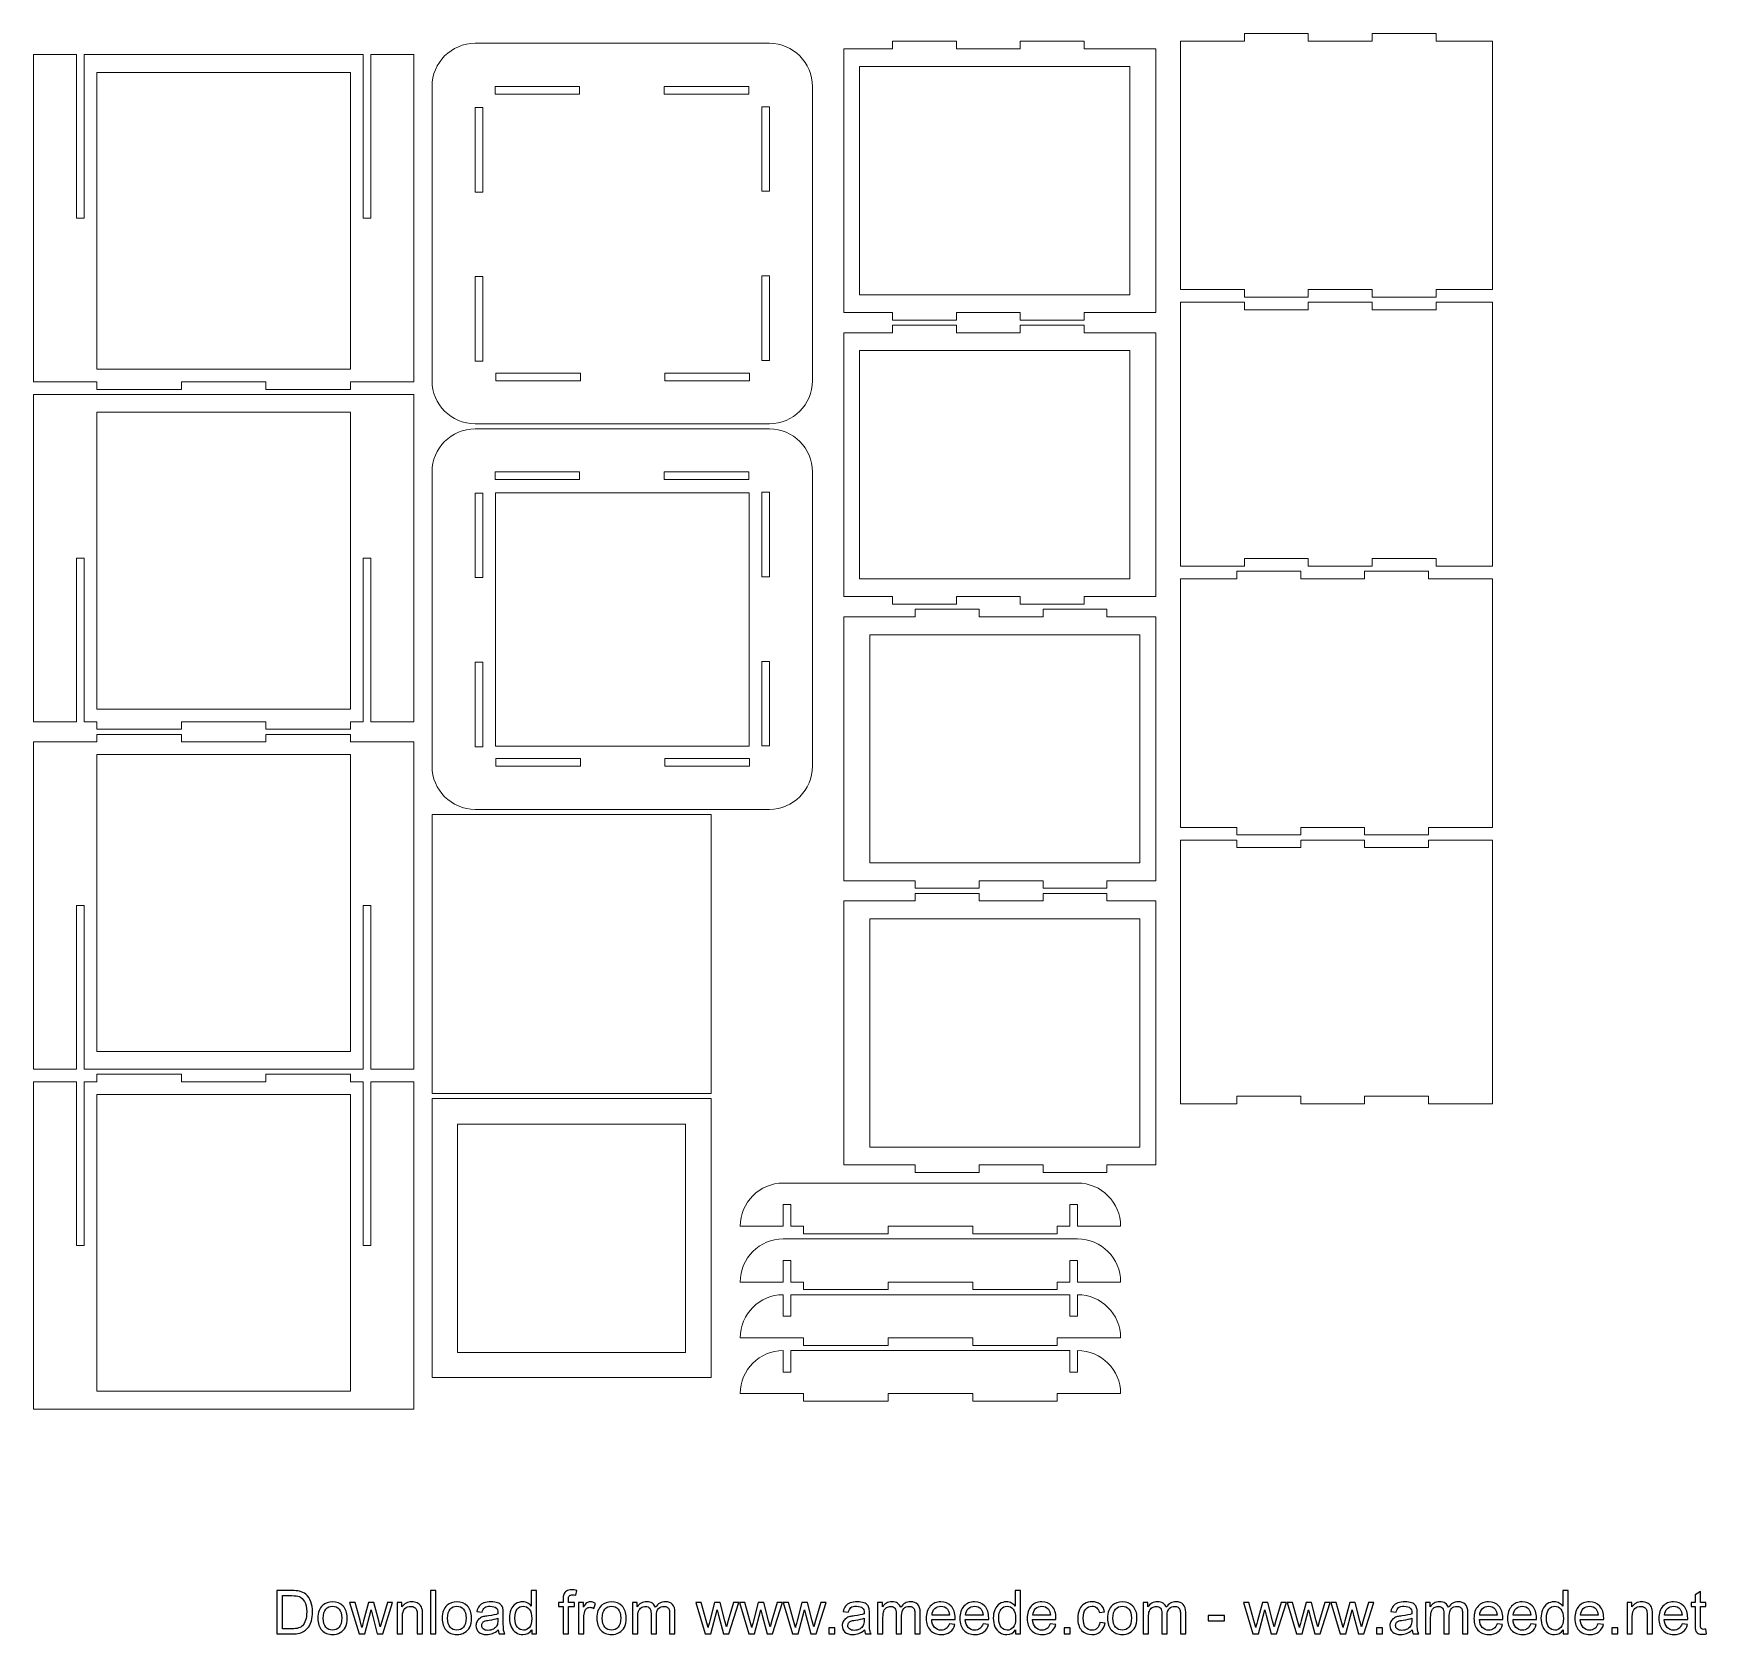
# Model space of a CAD drawing. Header units: millimetres. Extents: x -306 to 353, y -334 to 297.
import ezdxf

# ---------------------------------------------------------------- set-up
doc = ezdxf.new("R2010")
doc.units = ezdxf.units.MM
doc.header["$MEASUREMENT"] = 0
doc.layers.add('Layer 1', color=7, linetype='Continuous')

msp = doc.modelspace()

# ---------------------------------------------------------------- linework, layer by layer
at = {"layer": 'Layer 1', "color": 250, "lineweight": 20}
msp.add_lwpolyline([(-149.1234, -120.521), (-39.1236, -120.521), (-39.1236, -10.521), (-149.1234, -10.521), (-149.1234, -120.521)], close=True, dxfattribs=at)
for points, knots in [([(268.9627, 196.3689), (268.9627, 196.3689), (268.9627, 294.3689), (268.9627, 294.3689), (268.9627, 294.3689), (246.7627, 294.3689), (246.7627, 294.3689), (246.7627, 294.3689), (246.7627, 297.3689), (246.7627, 297.3689), (246.7627, 297.3689), (221.5627, 297.3689), (221.5627, 297.3689), (221.5627, 297.3689), (221.5627, 294.3689), (221.5627, 294.3689), (221.5627, 294.3689), (196.3627, 294.3689), (196.3627, 294.3689), (196.3627, 294.3689), (196.3627, 297.3689), (196.3627, 297.3689), (196.3627, 297.3689), (171.1627, 297.3689), (171.1627, 297.3689), (171.1627, 297.3689), (171.1627, 294.3689), (171.1627, 294.3689), (171.1627, 294.3689), (145.9627, 294.3689), (145.9627, 294.3689), (145.9627, 294.3689), (145.9627, 196.3689), (145.9627, 196.3689), (145.9627, 196.3689), (171.1627, 196.3689), (171.1627, 196.3689), (171.1627, 196.3689), (171.1627, 193.3689), (171.1627, 193.3689), (171.1627, 193.3689), (196.3627, 193.3689), (196.3627, 193.3689), (196.3627, 193.3689), (196.3627, 196.3689), (196.3627, 196.3689), (196.3627, 196.3689), (221.5627, 196.3689), (221.5627, 196.3689), (221.5627, 196.3689), (221.5627, 193.3689), (221.5627, 193.3689), (221.5627, 193.3689), (246.7627, 193.3689), (246.7627, 193.3689), (246.7627, 193.3689), (246.7627, 196.3689), (246.7627, 196.3689), (246.7627, 196.3689), (268.9627, 196.3689), (268.9627, 196.3689)], [0, 0, 0, 0, 0.05, 0.05, 0.05, 0.1, 0.1, 0.1, 0.15, 0.15, 0.15, 0.2, 0.2, 0.2, 0.25, 0.25, 0.25, 0.3, 0.3, 0.3, 0.35, 0.35, 0.35, 0.4, 0.4, 0.4, 0.45, 0.45, 0.45, 0.5, 0.5, 0.5, 0.55, 0.55, 0.55, 0.6, 0.6, 0.6, 0.65, 0.65, 0.65, 0.7, 0.7, 0.7, 0.75, 0.75, 0.75, 0.8, 0.8, 0.8, 0.85, 0.85, 0.85, 0.9, 0.9, 0.9, 0.95, 0.95, 0.95, 1, 1, 1, 1]), ([(-132.1234, 293.4789), (-132.1234, 293.4789), (-16.1235, 293.4789), (-16.1235, 293.4789), (-6.7602, 293.4789), (0.8765, 285.8422), (0.8765, 276.4789), (0.8765, 276.4789), (0.8765, 160.4789), (0.8765, 160.4789), (0.8765, 151.1156), (-6.7602, 143.4789), (-16.1235, 143.4789), (-16.1235, 143.4789), (-132.1234, 143.4789), (-132.1234, 143.4789), (-141.4867, 143.4789), (-149.1234, 151.1156), (-149.1234, 160.4789), (-149.1234, 160.4789), (-149.1234, 276.4789), (-149.1234, 276.4789), (-149.1234, 285.8422), (-141.4867, 293.4789), (-132.1234, 293.4789)], [0, 0, 0, 0, 0.125, 0.125, 0.125, 0.25, 0.25, 0.25, 0.375, 0.375, 0.375, 0.5, 0.5, 0.5, 0.625, 0.625, 0.625, 0.75, 0.75, 0.75, 0.875, 0.875, 0.875, 1, 1, 1, 1]), ([(13.1958, 187.3437), (13.1958, 187.3437), (13.1958, 291.3437), (13.1958, 291.3437), (13.1958, 291.3437), (32.3958, 291.3437), (32.3958, 291.3437), (32.3958, 291.3437), (32.3958, 294.3437), (32.3958, 294.3437), (32.3958, 294.3437), (57.5958, 294.3437), (57.5958, 294.3437), (57.5958, 294.3437), (57.5958, 291.3437), (57.5958, 291.3437), (57.5958, 291.3437), (82.7958, 291.3437), (82.7958, 291.3437), (82.7958, 291.3437), (82.7958, 294.3437), (82.7958, 294.3437), (82.7958, 294.3437), (107.9958, 294.3437), (107.9958, 294.3437), (107.9958, 294.3437), (107.9958, 291.3437), (107.9958, 291.3437), (107.9958, 291.3437), (136.1958, 291.3437), (136.1958, 291.3437), (136.1958, 291.3437), (136.1958, 187.3437), (136.1958, 187.3437), (136.1958, 187.3437), (107.9958, 187.3437), (107.9958, 187.3437), (107.9958, 187.3437), (107.9958, 184.3437), (107.9958, 184.3437), (107.9958, 184.3437), (82.7958, 184.3437), (82.7958, 184.3437), (82.7958, 184.3437), (82.7958, 187.3437), (82.7958, 187.3437), (82.7958, 187.3437), (57.5958, 187.3437), (57.5958, 187.3437), (57.5958, 187.3437), (57.5958, 184.3437), (57.5958, 184.3437), (57.5958, 184.3437), (32.3958, 184.3437), (32.3958, 184.3437), (32.3958, 184.3437), (32.3958, 187.3437), (32.3958, 187.3437), (32.3958, 187.3437), (13.1958, 187.3437), (13.1958, 187.3437)], [0, 0, 0, 0, 0.05, 0.05, 0.05, 0.1, 0.1, 0.1, 0.15, 0.15, 0.15, 0.2, 0.2, 0.2, 0.25, 0.25, 0.25, 0.3, 0.3, 0.3, 0.35, 0.35, 0.35, 0.4, 0.4, 0.4, 0.45, 0.45, 0.45, 0.5, 0.5, 0.5, 0.55, 0.55, 0.55, 0.6, 0.6, 0.6, 0.65, 0.65, 0.65, 0.7, 0.7, 0.7, 0.75, 0.75, 0.75, 0.8, 0.8, 0.8, 0.85, 0.85, 0.85, 0.9, 0.9, 0.9, 0.95, 0.95, 0.95, 1, 1, 1, 1]), ([(-281.2557, 160.0378), (-281.2557, 160.0378), (-306.2557, 160.0378), (-306.2557, 160.0378), (-306.2557, 160.0378), (-306.2557, 289.0378), (-306.2557, 289.0378)], [0, 0, 0, 0, 0.5, 0.5, 0.5, 1, 1, 1, 1]), ([(-286.2557, 289.0378), (-286.2557, 289.0378), (-286.2557, 224.5378), (-286.2557, 224.5378), (-286.2557, 224.5378), (-289.2557, 224.5378), (-289.2557, 224.5378), (-289.2557, 224.5378), (-289.2557, 289.0378), (-289.2557, 289.0378)], [0, 0, 0, 0, 0.33333333, 0.33333333, 0.33333333, 0.66666667, 0.66666667, 0.66666667, 1, 1, 1, 1]), ([(-156.2557, 289.0378), (-156.2557, 289.0378), (-156.2557, 160.0378), (-156.2557, 160.0378), (-156.2557, 160.0378), (-181.2557, 160.0378), (-181.2557, 160.0378)], [0, 0, 0, 0, 0.5, 0.5, 0.5, 1, 1, 1, 1]), ([(-173.2557, 289.0378), (-173.2557, 289.0378), (-173.2557, 224.5378), (-173.2557, 224.5378), (-173.2557, 224.5378), (-176.2557, 224.5378), (-176.2557, 224.5378), (-176.2557, 224.5378), (-176.2557, 289.0378), (-176.2557, 289.0378)], [0, 0, 0, 0, 0.33333333, 0.33333333, 0.33333333, 0.66666667, 0.66666667, 0.66666667, 1, 1, 1, 1]), ([(19.4458, 194.3437), (19.4458, 194.3437), (125.9458, 194.3437), (125.9458, 194.3437), (125.9458, 194.3437), (125.9458, 284.3437), (125.9458, 284.3437), (125.9458, 284.3437), (19.4458, 284.3437), (19.4458, 284.3437), (19.4458, 284.3437), (19.4458, 194.3437), (19.4458, 194.3437)], [0, 0, 0, 0, 0.25, 0.25, 0.25, 0.5, 0.5, 0.5, 0.75, 0.75, 0.75, 1, 1, 1, 1]), ([(-281.2557, 282.0378), (-281.2557, 282.0378), (-281.2557, 165.0378), (-281.2557, 165.0378), (-281.2557, 165.0378), (-181.2557, 165.0378), (-181.2557, 165.0378), (-181.2557, 165.0378), (-181.2557, 282.0378), (-181.2557, 282.0378), (-181.2557, 282.0378), (-281.2557, 282.0378), (-281.2557, 282.0378)], [0, 0, 0, 0, 0.25, 0.25, 0.25, 0.5, 0.5, 0.5, 0.75, 0.75, 0.75, 1, 1, 1, 1]), ([(-124.2789, 273.4789), (-124.2789, 273.4789), (-124.2789, 276.4789), (-124.2789, 276.4789), (-124.2789, 276.4789), (-90.9455, 276.4789), (-90.9455, 276.4789), (-90.9455, 276.4789), (-90.9455, 273.4789), (-90.9455, 273.4789), (-90.9455, 273.4789), (-124.2789, 273.4789), (-124.2789, 273.4789)], [0, 0, 0, 0, 0.25, 0.25, 0.25, 0.5, 0.5, 0.5, 0.75, 0.75, 0.75, 1, 1, 1, 1]), ([(-57.6122, 273.4789), (-57.6122, 273.4789), (-57.6122, 276.4789), (-57.6122, 276.4789), (-57.6122, 276.4789), (-24.279, 276.4789), (-24.279, 276.4789), (-24.279, 276.4789), (-24.279, 273.4789), (-24.279, 273.4789), (-24.279, 273.4789), (-57.6122, 273.4789), (-57.6122, 273.4789)], [0, 0, 0, 0, 0.25, 0.25, 0.25, 0.5, 0.5, 0.5, 0.75, 0.75, 0.75, 1, 1, 1, 1]), ([(-132.1234, 268.1678), (-132.1234, 268.1678), (-129.1234, 268.1678), (-129.1234, 268.1678), (-129.1234, 268.1678), (-129.1234, 234.8344), (-129.1234, 234.8344), (-129.1234, 234.8344), (-132.1234, 234.8344), (-132.1234, 234.8344), (-132.1234, 234.8344), (-132.1234, 268.1678), (-132.1234, 268.1678)], [0, 0, 0, 0, 0.25, 0.25, 0.25, 0.5, 0.5, 0.5, 0.75, 0.75, 0.75, 1, 1, 1, 1]), ([(-19.1235, 268.4789), (-19.1235, 268.4789), (-16.1235, 268.4789), (-16.1235, 268.4789), (-16.1235, 268.4789), (-16.1235, 235.1455), (-16.1235, 235.1455), (-16.1235, 235.1455), (-19.1235, 235.1455), (-19.1235, 235.1455), (-19.1235, 235.1455), (-19.1235, 268.4789), (-19.1235, 268.4789)], [0, 0, 0, 0, 0.25, 0.25, 0.25, 0.5, 0.5, 0.5, 0.75, 0.75, 0.75, 1, 1, 1, 1]), ([(-132.1234, 201.5011), (-132.1234, 201.5011), (-129.1234, 201.5011), (-129.1234, 201.5011), (-129.1234, 201.5011), (-129.1234, 168.1678), (-129.1234, 168.1678), (-129.1234, 168.1678), (-132.1234, 168.1678), (-132.1234, 168.1678), (-132.1234, 168.1678), (-132.1234, 201.5011), (-132.1234, 201.5011)], [0, 0, 0, 0, 0.25, 0.25, 0.25, 0.5, 0.5, 0.5, 0.75, 0.75, 0.75, 1, 1, 1, 1]), ([(-19.1235, 201.8122), (-19.1235, 201.8122), (-16.1235, 201.8122), (-16.1235, 201.8122), (-16.1235, 201.8122), (-16.1235, 168.4789), (-16.1235, 168.4789), (-16.1235, 168.4789), (-19.1235, 168.4789), (-19.1235, 168.4789), (-19.1235, 168.4789), (-19.1235, 201.8122), (-19.1235, 201.8122)], [0, 0, 0, 0, 0.25, 0.25, 0.25, 0.5, 0.5, 0.5, 0.75, 0.75, 0.75, 1, 1, 1, 1]), ([(246.7627, 188.3689), (246.7627, 188.3689), (221.5627, 188.3689), (221.5627, 188.3689), (221.5627, 188.3689), (221.5627, 191.3689), (221.5627, 191.3689), (221.5627, 191.3689), (196.3627, 191.3689), (196.3627, 191.3689), (196.3627, 191.3689), (196.3627, 188.3689), (196.3627, 188.3689), (196.3627, 188.3689), (171.1627, 188.3689), (171.1627, 188.3689), (171.1627, 188.3689), (171.1627, 191.3689), (171.1627, 191.3689), (171.1627, 191.3689), (145.9627, 191.3689), (145.9627, 191.3689), (145.9627, 191.3689), (145.9627, 188.3689), (145.9627, 188.3689), (145.9627, 188.3689), (145.9627, 90.3689), (145.9627, 90.3689), (145.9627, 90.3689), (145.9627, 87.3689), (145.9627, 87.3689), (145.9627, 87.3689), (171.1627, 87.3689), (171.1627, 87.3689), (171.1627, 87.3689), (171.1627, 90.3689), (171.1627, 90.3689), (171.1627, 90.3689), (196.3627, 90.3689), (196.3627, 90.3689), (196.3627, 90.3689), (196.3627, 87.3689), (196.3627, 87.3689), (196.3627, 87.3689), (221.5627, 87.3689), (221.5627, 87.3689), (221.5627, 87.3689), (221.5627, 90.3689), (221.5627, 90.3689), (221.5627, 90.3689), (246.7627, 90.3689), (246.7627, 90.3689), (246.7627, 90.3689), (246.7627, 87.3689), (246.7627, 87.3689), (246.7627, 87.3689), (268.9627, 87.3689), (268.9627, 87.3689), (268.9627, 87.3689), (268.9627, 90.3689), (268.9627, 90.3689), (268.9627, 90.3689), (268.9627, 188.3689), (268.9627, 188.3689), (268.9627, 188.3689), (268.9627, 191.3689), (268.9627, 191.3689), (268.9627, 191.3689), (246.7627, 191.3689), (246.7627, 191.3689), (246.7627, 191.3689), (246.7627, 188.3689), (246.7627, 188.3689)], [0, 0, 0, 0, 0.04166667, 0.04166667, 0.04166667, 0.08333333, 0.08333333, 0.08333333, 0.125, 0.125, 0.125, 0.16666667, 0.16666667, 0.16666667, 0.20833333, 0.20833333, 0.20833333, 0.25, 0.25, 0.25, 0.29166667, 0.29166667, 0.29166667, 0.33333333, 0.33333333, 0.33333333, 0.375, 0.375, 0.375, 0.41666667, 0.41666667, 0.41666667, 0.45833333, 0.45833333, 0.45833333, 0.5, 0.5, 0.5, 0.54166667, 0.54166667, 0.54166667, 0.58333333, 0.58333333, 0.58333333, 0.625, 0.625, 0.625, 0.66666667, 0.66666667, 0.66666667, 0.70833333, 0.70833333, 0.70833333, 0.75, 0.75, 0.75, 0.79166667, 0.79166667, 0.79166667, 0.83333333, 0.83333333, 0.83333333, 0.875, 0.875, 0.875, 0.91666667, 0.91666667, 0.91666667, 0.95833333, 0.95833333, 0.95833333, 1, 1, 1, 1]), ([(13.1958, 75.3437), (13.1958, 75.3437), (13.1958, 179.3437), (13.1958, 179.3437), (13.1958, 179.3437), (32.3958, 179.3437), (32.3958, 179.3437), (32.3958, 179.3437), (32.3958, 182.3437), (32.3958, 182.3437), (32.3958, 182.3437), (57.5958, 182.3437), (57.5958, 182.3437), (57.5958, 182.3437), (57.5958, 179.3437), (57.5958, 179.3437), (57.5958, 179.3437), (82.7958, 179.3437), (82.7958, 179.3437), (82.7958, 179.3437), (82.7958, 182.3437), (82.7958, 182.3437), (82.7958, 182.3437), (107.9958, 182.3437), (107.9958, 182.3437), (107.9958, 182.3437), (107.9958, 179.3437), (107.9958, 179.3437), (107.9958, 179.3437), (136.1958, 179.3437), (136.1958, 179.3437), (136.1958, 179.3437), (136.1958, 75.3437), (136.1958, 75.3437), (136.1958, 75.3437), (107.9958, 75.3437), (107.9958, 75.3437), (107.9958, 75.3437), (107.9958, 72.3437), (107.9958, 72.3437), (107.9958, 72.3437), (82.7958, 72.3437), (82.7958, 72.3437), (82.7958, 72.3437), (82.7958, 75.3437), (82.7958, 75.3437), (82.7958, 75.3437), (57.5958, 75.3437), (57.5958, 75.3437), (57.5958, 75.3437), (57.5958, 72.3437), (57.5958, 72.3437), (57.5958, 72.3437), (32.3958, 72.3437), (32.3958, 72.3437), (32.3958, 72.3437), (32.3958, 75.3437), (32.3958, 75.3437), (32.3958, 75.3437), (13.1958, 75.3437), (13.1958, 75.3437)], [0, 0, 0, 0, 0.05, 0.05, 0.05, 0.1, 0.1, 0.1, 0.15, 0.15, 0.15, 0.2, 0.2, 0.2, 0.25, 0.25, 0.25, 0.3, 0.3, 0.3, 0.35, 0.35, 0.35, 0.4, 0.4, 0.4, 0.45, 0.45, 0.45, 0.5, 0.5, 0.5, 0.55, 0.55, 0.55, 0.6, 0.6, 0.6, 0.65, 0.65, 0.65, 0.7, 0.7, 0.7, 0.75, 0.75, 0.75, 0.8, 0.8, 0.8, 0.85, 0.85, 0.85, 0.9, 0.9, 0.9, 0.95, 0.95, 0.95, 1, 1, 1, 1]), ([(19.4458, 82.3437), (19.4458, 82.3437), (125.9458, 82.3437), (125.9458, 82.3437), (125.9458, 82.3437), (125.9458, 172.3437), (125.9458, 172.3437), (125.9458, 172.3437), (19.4458, 172.3437), (19.4458, 172.3437), (19.4458, 172.3437), (19.4458, 82.3437), (19.4458, 82.3437)], [0, 0, 0, 0, 0.25, 0.25, 0.25, 0.5, 0.5, 0.5, 0.75, 0.75, 0.75, 1, 1, 1, 1]), ([(-247.9223, 160.0378), (-247.9223, 160.0378), (-247.9223, 157.0378), (-247.9223, 157.0378), (-247.9223, 157.0378), (-281.2557, 157.0378), (-281.2557, 157.0378), (-281.2557, 157.0378), (-281.2557, 160.0378), (-281.2557, 160.0378)], [0, 0, 0, 0, 0.33333333, 0.33333333, 0.33333333, 0.66666667, 0.66666667, 0.66666667, 1, 1, 1, 1]), ([(-181.2557, 160.0378), (-181.2557, 160.0378), (-181.2557, 157.0378), (-181.2557, 157.0378), (-181.2557, 157.0378), (-214.589, 157.0378), (-214.589, 157.0378), (-214.589, 157.0378), (-214.589, 160.0378), (-214.589, 160.0378)], [0, 0, 0, 0, 0.33333333, 0.33333333, 0.33333333, 0.66666667, 0.66666667, 0.66666667, 1, 1, 1, 1]), ([(-123.9678, 160.4789), (-123.9678, 160.4789), (-123.9678, 163.4789), (-123.9678, 163.4789), (-123.9678, 163.4789), (-90.6344, 163.4789), (-90.6344, 163.4789), (-90.6344, 163.4789), (-90.6344, 160.4789), (-90.6344, 160.4789), (-90.6344, 160.4789), (-123.9678, 160.4789), (-123.9678, 160.4789)], [0, 0, 0, 0, 0.25, 0.25, 0.25, 0.5, 0.5, 0.5, 0.75, 0.75, 0.75, 1, 1, 1, 1]), ([(-57.3011, 160.4789), (-57.3011, 160.4789), (-57.3011, 163.4789), (-57.3011, 163.4789), (-57.3011, 163.4789), (-23.9679, 163.4789), (-23.9679, 163.4789), (-23.9679, 163.4789), (-23.9679, 160.4789), (-23.9679, 160.4789), (-23.9679, 160.4789), (-57.3011, 160.4789), (-57.3011, 160.4789)], [0, 0, 0, 0, 0.25, 0.25, 0.25, 0.5, 0.5, 0.5, 0.75, 0.75, 0.75, 1, 1, 1, 1]), ([(-306.2557, 155.0378), (-306.2557, 155.0378), (-306.2557, 26.0378), (-306.2557, 26.0378), (-306.2557, 26.0378), (-289.2557, 26.0378), (-289.2557, 26.0378)], [0, 0, 0, 0, 0.5, 0.5, 0.5, 1, 1, 1, 1]), ([(-173.2557, 26.0378), (-173.2557, 26.0378), (-156.2557, 26.0378), (-156.2557, 26.0378), (-156.2557, 26.0378), (-156.2557, 155.0378), (-156.2557, 155.0378)], [0, 0, 0, 0, 0.5, 0.5, 0.5, 1, 1, 1, 1]), ([(-281.2557, 148.0378), (-281.2557, 148.0378), (-281.2557, 31.0378), (-281.2557, 31.0378), (-281.2557, 31.0378), (-181.2557, 31.0378), (-181.2557, 31.0378), (-181.2557, 31.0378), (-181.2557, 148.0378), (-181.2557, 148.0378), (-181.2557, 148.0378), (-281.2557, 148.0378), (-281.2557, 148.0378)], [0, 0, 0, 0, 0.25, 0.25, 0.25, 0.5, 0.5, 0.5, 0.75, 0.75, 0.75, 1, 1, 1, 1]), ([(-132.1234, 141.4789), (-132.1234, 141.4789), (-16.1235, 141.4789), (-16.1235, 141.4789), (-6.7602, 141.4789), (0.8765, 133.8422), (0.8765, 124.4789), (0.8765, 124.4789), (0.8765, 8.479), (0.8765, 8.479), (0.8765, -0.8843), (-6.7602, -8.521), (-16.1235, -8.521), (-16.1235, -8.521), (-132.1234, -8.521), (-132.1234, -8.521), (-141.4867, -8.521), (-149.1234, -0.8843), (-149.1234, 8.479), (-149.1234, 8.479), (-149.1234, 124.4789), (-149.1234, 124.4789), (-149.1234, 133.8422), (-141.4867, 141.4789), (-132.1234, 141.4789)], [0, 0, 0, 0, 0.125, 0.125, 0.125, 0.25, 0.25, 0.25, 0.375, 0.375, 0.375, 0.5, 0.5, 0.5, 0.625, 0.625, 0.625, 0.75, 0.75, 0.75, 0.875, 0.875, 0.875, 1, 1, 1, 1]), ([(-124.2789, 121.4789), (-124.2789, 121.4789), (-124.2789, 124.4789), (-124.2789, 124.4789), (-124.2789, 124.4789), (-90.9455, 124.4789), (-90.9455, 124.4789), (-90.9455, 124.4789), (-90.9455, 121.4789), (-90.9455, 121.4789), (-90.9455, 121.4789), (-124.2789, 121.4789), (-124.2789, 121.4789)], [0, 0, 0, 0, 0.25, 0.25, 0.25, 0.5, 0.5, 0.5, 0.75, 0.75, 0.75, 1, 1, 1, 1]), ([(-57.6122, 121.4789), (-57.6122, 121.4789), (-57.6122, 124.4789), (-57.6122, 124.4789), (-57.6122, 124.4789), (-24.279, 124.4789), (-24.279, 124.4789), (-24.279, 124.4789), (-24.279, 121.4789), (-24.279, 121.4789), (-24.279, 121.4789), (-57.6122, 121.4789), (-57.6122, 121.4789)], [0, 0, 0, 0, 0.25, 0.25, 0.25, 0.5, 0.5, 0.5, 0.75, 0.75, 0.75, 1, 1, 1, 1]), ([(-132.1234, 116.1678), (-132.1234, 116.1678), (-129.1234, 116.1678), (-129.1234, 116.1678), (-129.1234, 116.1678), (-129.1234, 82.8344), (-129.1234, 82.8344), (-129.1234, 82.8344), (-132.1234, 82.8344), (-132.1234, 82.8344), (-132.1234, 82.8344), (-132.1234, 116.1678), (-132.1234, 116.1678)], [0, 0, 0, 0, 0.25, 0.25, 0.25, 0.5, 0.5, 0.5, 0.75, 0.75, 0.75, 1, 1, 1, 1]), ([(-124.1234, 116.3233), (-124.1234, 116.3233), (-24.1235, 116.3233), (-24.1235, 116.3233), (-24.1235, 116.3233), (-24.1235, 16.3234), (-24.1235, 16.3234), (-24.1235, 16.3234), (-124.1234, 16.3234), (-124.1234, 16.3234), (-124.1234, 16.3234), (-124.1234, 116.3233), (-124.1234, 116.3233)], [0, 0, 0, 0, 0.25, 0.25, 0.25, 0.5, 0.5, 0.5, 0.75, 0.75, 0.75, 1, 1, 1, 1]), ([(-19.1235, 116.4789), (-19.1235, 116.4789), (-16.1235, 116.4789), (-16.1235, 116.4789), (-16.1235, 116.4789), (-16.1235, 83.1455), (-16.1235, 83.1455), (-16.1235, 83.1455), (-19.1235, 83.1455), (-19.1235, 83.1455), (-19.1235, 83.1455), (-19.1235, 116.4789), (-19.1235, 116.4789)], [0, 0, 0, 0, 0.25, 0.25, 0.25, 0.5, 0.5, 0.5, 0.75, 0.75, 0.75, 1, 1, 1, 1]), ([(-289.2557, 26.0378), (-289.2557, 26.0378), (-289.2557, 90.5378), (-289.2557, 90.5378), (-289.2557, 90.5378), (-286.2557, 90.5378), (-286.2557, 90.5378), (-286.2557, 90.5378), (-286.2557, 26.0378), (-286.2557, 26.0378)], [0, 0, 0, 0, 0.33333333, 0.33333333, 0.33333333, 0.66666667, 0.66666667, 0.66666667, 1, 1, 1, 1]), ([(-176.2557, 26.0378), (-176.2557, 26.0378), (-176.2557, 90.5378), (-176.2557, 90.5378), (-176.2557, 90.5378), (-173.2557, 90.5378), (-173.2557, 90.5378), (-173.2557, 90.5378), (-173.2557, 26.0378), (-173.2557, 26.0378)], [0, 0, 0, 0, 0.33333333, 0.33333333, 0.33333333, 0.66666667, 0.66666667, 0.66666667, 1, 1, 1, 1]), ([(145.9627, -15.631), (145.9627, -15.631), (145.9627, 82.3689), (145.9627, 82.3689), (145.9627, 82.3689), (168.1627, 82.3689), (168.1627, 82.3689), (168.1627, 82.3689), (168.1627, 85.3689), (168.1627, 85.3689), (168.1627, 85.3689), (193.3627, 85.3689), (193.3627, 85.3689), (193.3627, 85.3689), (193.3627, 82.3689), (193.3627, 82.3689), (193.3627, 82.3689), (218.5627, 82.3689), (218.5627, 82.3689), (218.5627, 82.3689), (218.5627, 85.3689), (218.5627, 85.3689), (218.5627, 85.3689), (243.7627, 85.3689), (243.7627, 85.3689), (243.7627, 85.3689), (243.7627, 82.3689), (243.7627, 82.3689), (243.7627, 82.3689), (268.9627, 82.3689), (268.9627, 82.3689), (268.9627, 82.3689), (268.9627, -15.631), (268.9627, -15.631), (268.9627, -15.631), (243.7627, -15.631), (243.7627, -15.631), (243.7627, -15.631), (243.7627, -18.631), (243.7627, -18.631), (243.7627, -18.631), (218.5627, -18.631), (218.5627, -18.631), (218.5627, -18.631), (218.5627, -15.631), (218.5627, -15.631), (218.5627, -15.631), (193.3627, -15.631), (193.3627, -15.631), (193.3627, -15.631), (193.3627, -18.631), (193.3627, -18.631), (193.3627, -18.631), (168.1627, -18.631), (168.1627, -18.631), (168.1627, -18.631), (168.1627, -15.631), (168.1627, -15.631), (168.1627, -15.631), (145.9627, -15.631), (145.9627, -15.631)], [0, 0, 0, 0, 0.05, 0.05, 0.05, 0.1, 0.1, 0.1, 0.15, 0.15, 0.15, 0.2, 0.2, 0.2, 0.25, 0.25, 0.25, 0.3, 0.3, 0.3, 0.35, 0.35, 0.35, 0.4, 0.4, 0.4, 0.45, 0.45, 0.45, 0.5, 0.5, 0.5, 0.55, 0.55, 0.55, 0.6, 0.6, 0.6, 0.65, 0.65, 0.65, 0.7, 0.7, 0.7, 0.75, 0.75, 0.75, 0.8, 0.8, 0.8, 0.85, 0.85, 0.85, 0.9, 0.9, 0.9, 0.95, 0.95, 0.95, 1, 1, 1, 1]), ([(136.1958, -36.6562), (136.1958, -36.6562), (136.1958, 67.3437), (136.1958, 67.3437), (136.1958, 67.3437), (116.9958, 67.3437), (116.9958, 67.3437), (116.9958, 67.3437), (116.9958, 70.3437), (116.9958, 70.3437), (116.9958, 70.3437), (91.7958, 70.3437), (91.7958, 70.3437), (91.7958, 70.3437), (91.7958, 67.3437), (91.7958, 67.3437), (91.7958, 67.3437), (66.5958, 67.3437), (66.5958, 67.3437), (66.5958, 67.3437), (66.5958, 70.3437), (66.5958, 70.3437), (66.5958, 70.3437), (41.3958, 70.3437), (41.3958, 70.3437), (41.3958, 70.3437), (41.3958, 67.3437), (41.3958, 67.3437), (41.3958, 67.3437), (13.1958, 67.3437), (13.1958, 67.3437), (13.1958, 67.3437), (13.1958, -36.6562), (13.1958, -36.6562), (13.1958, -36.6562), (41.3958, -36.6562), (41.3958, -36.6562), (41.3958, -36.6562), (41.3958, -39.6562), (41.3958, -39.6562), (41.3958, -39.6562), (66.5958, -39.6562), (66.5958, -39.6562), (66.5958, -39.6562), (66.5958, -36.6562), (66.5958, -36.6562), (66.5958, -36.6562), (91.7958, -36.6562), (91.7958, -36.6562), (91.7958, -36.6562), (91.7958, -39.6562), (91.7958, -39.6562), (91.7958, -39.6562), (116.9958, -39.6562), (116.9958, -39.6562), (116.9958, -39.6562), (116.9958, -36.6562), (116.9958, -36.6562), (116.9958, -36.6562), (136.1958, -36.6562), (136.1958, -36.6562)], [0, 0, 0, 0, 0.05, 0.05, 0.05, 0.1, 0.1, 0.1, 0.15, 0.15, 0.15, 0.2, 0.2, 0.2, 0.25, 0.25, 0.25, 0.3, 0.3, 0.3, 0.35, 0.35, 0.35, 0.4, 0.4, 0.4, 0.45, 0.45, 0.45, 0.5, 0.5, 0.5, 0.55, 0.55, 0.55, 0.6, 0.6, 0.6, 0.65, 0.65, 0.65, 0.7, 0.7, 0.7, 0.75, 0.75, 0.75, 0.8, 0.8, 0.8, 0.85, 0.85, 0.85, 0.9, 0.9, 0.9, 0.95, 0.95, 0.95, 1, 1, 1, 1]), ([(129.9458, -29.6562), (129.9458, -29.6562), (23.4458, -29.6562), (23.4458, -29.6562), (23.4458, -29.6562), (23.4458, 60.3437), (23.4458, 60.3437), (23.4458, 60.3437), (129.9458, 60.3437), (129.9458, 60.3437), (129.9458, 60.3437), (129.9458, -29.6562), (129.9458, -29.6562)], [0, 0, 0, 0, 0.25, 0.25, 0.25, 0.5, 0.5, 0.5, 0.75, 0.75, 0.75, 1, 1, 1, 1]), ([(-132.1234, 49.5011), (-132.1234, 49.5011), (-129.1234, 49.5011), (-129.1234, 49.5011), (-129.1234, 49.5011), (-129.1234, 16.1679), (-129.1234, 16.1679), (-129.1234, 16.1679), (-132.1234, 16.1679), (-132.1234, 16.1679), (-132.1234, 16.1679), (-132.1234, 49.5011), (-132.1234, 49.5011)], [0, 0, 0, 0, 0.25, 0.25, 0.25, 0.5, 0.5, 0.5, 0.75, 0.75, 0.75, 1, 1, 1, 1]), ([(-19.1235, 49.8122), (-19.1235, 49.8122), (-16.1235, 49.8122), (-16.1235, 49.8122), (-16.1235, 49.8122), (-16.1235, 16.479), (-16.1235, 16.479), (-16.1235, 16.479), (-19.1235, 16.479), (-19.1235, 16.479), (-19.1235, 16.479), (-19.1235, 49.8122), (-19.1235, 49.8122)], [0, 0, 0, 0, 0.25, 0.25, 0.25, 0.5, 0.5, 0.5, 0.75, 0.75, 0.75, 1, 1, 1, 1]), ([(-281.2557, 26.0378), (-281.2557, 26.0378), (-281.2557, 23.0378), (-281.2557, 23.0378), (-281.2557, 23.0378), (-247.9224, 23.0378), (-247.9224, 23.0378), (-247.9224, 23.0378), (-247.9224, 26.0378), (-247.9224, 26.0378)], [0, 0, 0, 0, 0.33333333, 0.33333333, 0.33333333, 0.66666667, 0.66666667, 0.66666667, 1, 1, 1, 1]), ([(-247.9223, 18.0378), (-247.9223, 18.0378), (-247.9223, 21.0378), (-247.9223, 21.0378), (-247.9223, 21.0378), (-281.2557, 21.0378), (-281.2557, 21.0378), (-281.2557, 21.0378), (-281.2557, 18.0378), (-281.2557, 18.0378)], [0, 0, 0, 0, 0.33333333, 0.33333333, 0.33333333, 0.66666667, 0.66666667, 0.66666667, 1, 1, 1, 1]), ([(-214.5891, 26.0378), (-214.5891, 26.0378), (-214.5891, 23.0378), (-214.5891, 23.0378), (-214.5891, 23.0378), (-181.2557, 23.0378), (-181.2557, 23.0378), (-181.2557, 23.0378), (-181.2557, 26.0378), (-181.2557, 26.0378)], [0, 0, 0, 0, 0.33333333, 0.33333333, 0.33333333, 0.66666667, 0.66666667, 0.66666667, 1, 1, 1, 1]), ([(-181.2557, 18.0378), (-181.2557, 18.0378), (-181.2557, 21.0378), (-181.2557, 21.0378), (-181.2557, 21.0378), (-214.589, 21.0378), (-214.589, 21.0378), (-214.589, 21.0378), (-214.589, 18.0378), (-214.589, 18.0378)], [0, 0, 0, 0, 0.33333333, 0.33333333, 0.33333333, 0.66666667, 0.66666667, 0.66666667, 1, 1, 1, 1]), ([(-281.2557, 18.0378), (-281.2557, 18.0378), (-306.2557, 18.0378), (-306.2557, 18.0378), (-306.2557, 18.0378), (-306.2557, -110.9621), (-306.2557, -110.9621)], [0, 0, 0, 0, 0.5, 0.5, 0.5, 1, 1, 1, 1]), ([(-156.2557, -110.9621), (-156.2557, -110.9621), (-156.2557, 18.0378), (-156.2557, 18.0378), (-156.2557, 18.0378), (-181.2557, 18.0378), (-181.2557, 18.0378)], [0, 0, 0, 0, 0.5, 0.5, 0.5, 1, 1, 1, 1]), ([(-281.2557, 13.0379), (-281.2557, 13.0379), (-281.2557, -103.9621), (-281.2557, -103.9621), (-281.2557, -103.9621), (-181.2557, -103.9621), (-181.2557, -103.9621), (-181.2557, -103.9621), (-181.2557, 13.0379), (-181.2557, 13.0379), (-181.2557, 13.0379), (-281.2557, 13.0379), (-281.2557, 13.0379)], [0, 0, 0, 0, 0.25, 0.25, 0.25, 0.5, 0.5, 0.5, 0.75, 0.75, 0.75, 1, 1, 1, 1]), ([(-123.9678, 8.479), (-123.9678, 8.479), (-123.9678, 11.479), (-123.9678, 11.479), (-123.9678, 11.479), (-90.6344, 11.479), (-90.6344, 11.479), (-90.6344, 11.479), (-90.6344, 8.479), (-90.6344, 8.479), (-90.6344, 8.479), (-123.9678, 8.479), (-123.9678, 8.479)], [0, 0, 0, 0, 0.25, 0.25, 0.25, 0.5, 0.5, 0.5, 0.75, 0.75, 0.75, 1, 1, 1, 1]), ([(-57.3011, 8.479), (-57.3011, 8.479), (-57.3011, 11.479), (-57.3011, 11.479), (-57.3011, 11.479), (-23.9679, 11.479), (-23.9679, 11.479), (-23.9679, 11.479), (-23.9679, 8.479), (-23.9679, 8.479), (-23.9679, 8.479), (-57.3011, 8.479), (-57.3011, 8.479)], [0, 0, 0, 0, 0.25, 0.25, 0.25, 0.5, 0.5, 0.5, 0.75, 0.75, 0.75, 1, 1, 1, 1]), ([(168.1627, -23.631), (168.1627, -23.631), (193.3627, -23.631), (193.3627, -23.631), (193.3627, -23.631), (193.3627, -20.631), (193.3627, -20.631), (193.3627, -20.631), (218.5627, -20.631), (218.5627, -20.631), (218.5627, -20.631), (218.5627, -23.631), (218.5627, -23.631), (218.5627, -23.631), (243.7627, -23.631), (243.7627, -23.631), (243.7627, -23.631), (243.7627, -20.631), (243.7627, -20.631), (243.7627, -20.631), (268.9627, -20.631), (268.9627, -20.631), (268.9627, -20.631), (268.9627, -23.631), (268.9627, -23.631), (268.9627, -23.631), (268.9627, -121.631), (268.9627, -121.631), (268.9627, -121.631), (268.9627, -124.631), (268.9627, -124.631), (268.9627, -124.631), (243.7627, -124.631), (243.7627, -124.631), (243.7627, -124.631), (243.7627, -121.631), (243.7627, -121.631), (243.7627, -121.631), (218.5627, -121.631), (218.5627, -121.631), (218.5627, -121.631), (218.5627, -124.631), (218.5627, -124.631), (218.5627, -124.631), (193.3627, -124.631), (193.3627, -124.631), (193.3627, -124.631), (193.3627, -121.631), (193.3627, -121.631), (193.3627, -121.631), (168.1627, -121.631), (168.1627, -121.631), (168.1627, -121.631), (168.1627, -124.631), (168.1627, -124.631), (168.1627, -124.631), (145.9627, -124.631), (145.9627, -124.631), (145.9627, -124.631), (145.9627, -121.631), (145.9627, -121.631), (145.9627, -121.631), (145.9627, -23.631), (145.9627, -23.631), (145.9627, -23.631), (145.9627, -20.631), (145.9627, -20.631), (145.9627, -20.631), (168.1627, -20.631), (168.1627, -20.631), (168.1627, -20.631), (168.1627, -23.631), (168.1627, -23.631)], [0, 0, 0, 0, 0.04166667, 0.04166667, 0.04166667, 0.08333333, 0.08333333, 0.08333333, 0.125, 0.125, 0.125, 0.16666667, 0.16666667, 0.16666667, 0.20833333, 0.20833333, 0.20833333, 0.25, 0.25, 0.25, 0.29166667, 0.29166667, 0.29166667, 0.33333333, 0.33333333, 0.33333333, 0.375, 0.375, 0.375, 0.41666667, 0.41666667, 0.41666667, 0.45833333, 0.45833333, 0.45833333, 0.5, 0.5, 0.5, 0.54166667, 0.54166667, 0.54166667, 0.58333333, 0.58333333, 0.58333333, 0.625, 0.625, 0.625, 0.66666667, 0.66666667, 0.66666667, 0.70833333, 0.70833333, 0.70833333, 0.75, 0.75, 0.75, 0.79166667, 0.79166667, 0.79166667, 0.83333333, 0.83333333, 0.83333333, 0.875, 0.875, 0.875, 0.91666667, 0.91666667, 0.91666667, 0.95833333, 0.95833333, 0.95833333, 1, 1, 1, 1]), ([(136.1958, -148.6562), (136.1958, -148.6562), (136.1958, -44.6562), (136.1958, -44.6562), (136.1958, -44.6562), (116.9958, -44.6562), (116.9958, -44.6562), (116.9958, -44.6562), (116.9958, -41.6562), (116.9958, -41.6562), (116.9958, -41.6562), (91.7958, -41.6562), (91.7958, -41.6562), (91.7958, -41.6562), (91.7958, -44.6562), (91.7958, -44.6562), (91.7958, -44.6562), (66.5958, -44.6562), (66.5958, -44.6562), (66.5958, -44.6562), (66.5958, -41.6562), (66.5958, -41.6562), (66.5958, -41.6562), (41.3958, -41.6562), (41.3958, -41.6562), (41.3958, -41.6562), (41.3958, -44.6562), (41.3958, -44.6562), (41.3958, -44.6562), (13.1958, -44.6562), (13.1958, -44.6562), (13.1958, -44.6562), (13.1958, -148.6562), (13.1958, -148.6562), (13.1958, -148.6562), (41.3958, -148.6562), (41.3958, -148.6562), (41.3958, -148.6562), (41.3958, -151.6562), (41.3958, -151.6562), (41.3958, -151.6562), (66.5958, -151.6562), (66.5958, -151.6562), (66.5958, -151.6562), (66.5958, -148.6562), (66.5958, -148.6562), (66.5958, -148.6562), (91.7958, -148.6562), (91.7958, -148.6562), (91.7958, -148.6562), (91.7958, -151.6562), (91.7958, -151.6562), (91.7958, -151.6562), (116.9958, -151.6562), (116.9958, -151.6562), (116.9958, -151.6562), (116.9958, -148.6562), (116.9958, -148.6562), (116.9958, -148.6562), (136.1958, -148.6562), (136.1958, -148.6562)], [0, 0, 0, 0, 0.05, 0.05, 0.05, 0.1, 0.1, 0.1, 0.15, 0.15, 0.15, 0.2, 0.2, 0.2, 0.25, 0.25, 0.25, 0.3, 0.3, 0.3, 0.35, 0.35, 0.35, 0.4, 0.4, 0.4, 0.45, 0.45, 0.45, 0.5, 0.5, 0.5, 0.55, 0.55, 0.55, 0.6, 0.6, 0.6, 0.65, 0.65, 0.65, 0.7, 0.7, 0.7, 0.75, 0.75, 0.75, 0.8, 0.8, 0.8, 0.85, 0.85, 0.85, 0.9, 0.9, 0.9, 0.95, 0.95, 0.95, 1, 1, 1, 1]), ([(-286.2557, -110.9621), (-286.2557, -110.9621), (-286.2557, -46.4621), (-286.2557, -46.4621), (-286.2557, -46.4621), (-289.2557, -46.4621), (-289.2557, -46.4621), (-289.2557, -46.4621), (-289.2557, -110.9621), (-289.2557, -110.9621)], [0, 0, 0, 0, 0.33333333, 0.33333333, 0.33333333, 0.66666667, 0.66666667, 0.66666667, 1, 1, 1, 1]), ([(-173.2557, -110.9621), (-173.2557, -110.9621), (-173.2557, -46.4621), (-173.2557, -46.4621), (-173.2557, -46.4621), (-176.2557, -46.4621), (-176.2557, -46.4621), (-176.2557, -46.4621), (-176.2557, -110.9621), (-176.2557, -110.9621)], [0, 0, 0, 0, 0.33333333, 0.33333333, 0.33333333, 0.66666667, 0.66666667, 0.66666667, 1, 1, 1, 1]), ([(129.9458, -141.6562), (129.9458, -141.6562), (23.4458, -141.6562), (23.4458, -141.6562), (23.4458, -141.6562), (23.4458, -51.6562), (23.4458, -51.6562), (23.4458, -51.6562), (129.9458, -51.6562), (129.9458, -51.6562), (129.9458, -51.6562), (129.9458, -141.6562), (129.9458, -141.6562)], [0, 0, 0, 0, 0.25, 0.25, 0.25, 0.5, 0.5, 0.5, 0.75, 0.75, 0.75, 1, 1, 1, 1]), ([(-306.2557, -244.9621), (-306.2557, -244.9621), (-306.2557, -115.9621), (-306.2557, -115.9621), (-306.2557, -115.9621), (-289.2557, -115.9621), (-289.2557, -115.9621)], [0, 0, 0, 0, 0.5, 0.5, 0.5, 1, 1, 1, 1]), ([(-289.2557, -115.9621), (-289.2557, -115.9621), (-289.2557, -180.4621), (-289.2557, -180.4621), (-289.2557, -180.4621), (-286.2557, -180.4621), (-286.2557, -180.4621), (-286.2557, -180.4621), (-286.2557, -115.9621), (-286.2557, -115.9621)], [0, 0, 0, 0, 0.33333333, 0.33333333, 0.33333333, 0.66666667, 0.66666667, 0.66666667, 1, 1, 1, 1]), ([(-281.2557, -115.9621), (-281.2557, -115.9621), (-281.2557, -112.9621), (-281.2557, -112.9621), (-281.2557, -112.9621), (-247.9224, -112.9621), (-247.9224, -112.9621), (-247.9224, -112.9621), (-247.9224, -115.9621), (-247.9224, -115.9621)], [0, 0, 0, 0, 0.33333333, 0.33333333, 0.33333333, 0.66666667, 0.66666667, 0.66666667, 1, 1, 1, 1]), ([(-214.5891, -115.9621), (-214.5891, -115.9621), (-214.5891, -112.9621), (-214.5891, -112.9621), (-214.5891, -112.9621), (-181.2557, -112.9621), (-181.2557, -112.9621), (-181.2557, -112.9621), (-181.2557, -115.9621), (-181.2557, -115.9621)], [0, 0, 0, 0, 0.33333333, 0.33333333, 0.33333333, 0.66666667, 0.66666667, 0.66666667, 1, 1, 1, 1]), ([(-176.2557, -115.9621), (-176.2557, -115.9621), (-176.2557, -180.4621), (-176.2557, -180.4621), (-176.2557, -180.4621), (-173.2557, -180.4621), (-173.2557, -180.4621), (-173.2557, -180.4621), (-173.2557, -115.9621), (-173.2557, -115.9621)], [0, 0, 0, 0, 0.33333333, 0.33333333, 0.33333333, 0.66666667, 0.66666667, 0.66666667, 1, 1, 1, 1]), ([(-173.2557, -115.9621), (-173.2557, -115.9621), (-156.2557, -115.9621), (-156.2557, -115.9621), (-156.2557, -115.9621), (-156.2557, -244.9621), (-156.2557, -244.9621)], [0, 0, 0, 0, 0.5, 0.5, 0.5, 1, 1, 1, 1]), ([(-281.2557, -120.9621), (-281.2557, -120.9621), (-281.2557, -237.9621), (-281.2557, -237.9621), (-281.2557, -237.9621), (-181.2557, -237.9621), (-181.2557, -237.9621), (-181.2557, -237.9621), (-181.2557, -120.9621), (-181.2557, -120.9621), (-181.2557, -120.9621), (-281.2557, -120.9621), (-281.2557, -120.9621)], [0, 0, 0, 0, 0.25, 0.25, 0.25, 0.5, 0.5, 0.5, 0.75, 0.75, 0.75, 1, 1, 1, 1]), ([(-149.1234, -122.521), (-149.1234, -122.521), (-39.1234, -122.521), (-39.1234, -122.521), (-39.1234, -122.521), (-39.1234, -232.521), (-39.1234, -232.521), (-39.1234, -232.521), (-149.1234, -232.521), (-149.1234, -232.521), (-149.1234, -232.521), (-149.1234, -122.521), (-149.1234, -122.521)], [0, 0, 0, 0, 0.25, 0.25, 0.25, 0.5, 0.5, 0.5, 0.75, 0.75, 0.75, 1, 1, 1, 1]), ([(-139.1234, -132.6766), (-139.1234, -132.6766), (-139.1234, -222.6766), (-139.1234, -222.6766), (-139.1234, -222.6766), (-49.1234, -222.6766), (-49.1234, -222.6766), (-49.1234, -222.6766), (-49.1234, -132.6766), (-49.1234, -132.6766), (-49.1234, -132.6766), (-139.1234, -132.6766), (-139.1234, -132.6766)], [0, 0, 0, 0, 0.25, 0.25, 0.25, 0.5, 0.5, 0.5, 0.75, 0.75, 0.75, 1, 1, 1, 1]), ([(-7.6281, -172.8712), (-7.6281, -172.8712), (-7.6281, -164.3712), (-7.6281, -164.3712), (-7.6281, -164.3712), (-10.6281, -164.3712), (-10.6281, -164.3712), (-10.6281, -164.3712), (-10.6281, -172.8712), (-10.6281, -172.8712), (-10.6281, -172.8712), (-27.628, -172.8712), (-27.628, -172.8712), (-27.628, -163.5079), (-19.9914, -155.8712), (-10.6281, -155.8712), (-10.6281, -155.8712), (105.3719, -155.8712), (105.3719, -155.8712), (114.7352, -155.8712), (122.3719, -163.5079), (122.3719, -172.8712), (122.3719, -172.8712), (105.3719, -172.8712), (105.3719, -172.8712), (105.3719, -172.8712), (105.3719, -164.3712), (105.3719, -164.3712), (105.3719, -164.3712), (102.3719, -164.3712), (102.3719, -164.3712), (102.3719, -164.3712), (102.3719, -172.8712), (102.3719, -172.8712), (102.3719, -172.8712), (97.3719, -172.8712), (97.3719, -172.8712), (97.3719, -172.8712), (97.3719, -175.8712), (97.3719, -175.8712), (97.3719, -175.8712), (64.0386, -175.8712), (64.0386, -175.8712), (64.0386, -175.8712), (64.0386, -172.8712), (64.0386, -172.8712), (64.0386, -172.8712), (30.7053, -172.8712), (30.7053, -172.8712), (30.7053, -172.8712), (30.7053, -175.8712), (30.7053, -175.8712), (30.7053, -175.8712), (-2.6281, -175.8712), (-2.6281, -175.8712), (-2.6281, -175.8712), (-2.6281, -172.8712), (-2.6281, -172.8712), (-2.6281, -172.8712), (-7.6281, -172.8712), (-7.6281, -172.8712)], [0, 0, 0, 0, 0.05, 0.05, 0.05, 0.1, 0.1, 0.1, 0.15, 0.15, 0.15, 0.2, 0.2, 0.2, 0.25, 0.25, 0.25, 0.3, 0.3, 0.3, 0.35, 0.35, 0.35, 0.4, 0.4, 0.4, 0.45, 0.45, 0.45, 0.5, 0.5, 0.5, 0.55, 0.55, 0.55, 0.6, 0.6, 0.6, 0.65, 0.65, 0.65, 0.7, 0.7, 0.7, 0.75, 0.75, 0.75, 0.8, 0.8, 0.8, 0.85, 0.85, 0.85, 0.9, 0.9, 0.9, 0.95, 0.95, 0.95, 1, 1, 1, 1]), ([(-7.6281, -194.8712), (-7.6281, -194.8712), (-7.6281, -186.3712), (-7.6281, -186.3712), (-7.6281, -186.3712), (-10.6281, -186.3712), (-10.6281, -186.3712), (-10.6281, -186.3712), (-10.6281, -194.8712), (-10.6281, -194.8712), (-10.6281, -194.8712), (-27.628, -194.8712), (-27.628, -194.8712), (-27.628, -185.5079), (-19.9914, -177.8712), (-10.6281, -177.8712), (-10.6281, -177.8712), (105.3719, -177.8712), (105.3719, -177.8712), (114.7352, -177.8712), (122.3719, -185.5079), (122.3719, -194.8712), (122.3719, -194.8712), (105.3719, -194.8712), (105.3719, -194.8712), (105.3719, -194.8712), (105.3719, -186.3712), (105.3719, -186.3712), (105.3719, -186.3712), (102.3719, -186.3712), (102.3719, -186.3712), (102.3719, -186.3712), (102.3719, -194.8712), (102.3719, -194.8712), (102.3719, -194.8712), (97.3719, -194.8712), (97.3719, -194.8712), (97.3719, -194.8712), (97.3719, -197.8712), (97.3719, -197.8712), (97.3719, -197.8712), (64.0386, -197.8712), (64.0386, -197.8712), (64.0386, -197.8712), (64.0386, -194.8712), (64.0386, -194.8712), (64.0386, -194.8712), (30.7053, -194.8712), (30.7053, -194.8712), (30.7053, -194.8712), (30.7053, -197.8712), (30.7053, -197.8712), (30.7053, -197.8712), (-2.6281, -197.8712), (-2.6281, -197.8712), (-2.6281, -197.8712), (-2.6281, -194.8712), (-2.6281, -194.8712), (-2.6281, -194.8712), (-7.6281, -194.8712), (-7.6281, -194.8712)], [0, 0, 0, 0, 0.05, 0.05, 0.05, 0.1, 0.1, 0.1, 0.15, 0.15, 0.15, 0.2, 0.2, 0.2, 0.25, 0.25, 0.25, 0.3, 0.3, 0.3, 0.35, 0.35, 0.35, 0.4, 0.4, 0.4, 0.45, 0.45, 0.45, 0.5, 0.5, 0.5, 0.55, 0.55, 0.55, 0.6, 0.6, 0.6, 0.65, 0.65, 0.65, 0.7, 0.7, 0.7, 0.75, 0.75, 0.75, 0.8, 0.8, 0.8, 0.85, 0.85, 0.85, 0.9, 0.9, 0.9, 0.95, 0.95, 0.95, 1, 1, 1, 1]), ([(-10.6281, -199.8712), (-10.6281, -199.8712), (-10.6281, -208.3712), (-10.6281, -208.3712), (-10.6281, -208.3712), (-7.6281, -208.3712), (-7.6281, -208.3712), (-7.6281, -208.3712), (-7.6281, -199.8712), (-7.6281, -199.8712), (-7.6281, -199.8712), (102.3719, -199.8712), (102.3719, -199.8712), (102.3719, -199.8712), (102.3719, -208.3712), (102.3719, -208.3712), (102.3719, -208.3712), (105.3719, -208.3712), (105.3719, -208.3712), (105.3719, -208.3712), (105.3719, -199.8712), (105.3719, -199.8712), (114.7352, -199.8712), (122.3719, -207.5079), (122.3719, -216.8712), (122.3719, -216.8712), (97.3719, -216.8712), (97.3719, -216.8712), (97.3719, -216.8712), (97.3719, -219.8712), (97.3719, -219.8712), (97.3719, -219.8712), (64.0386, -219.8712), (64.0386, -219.8712), (64.0386, -219.8712), (64.0386, -216.8712), (64.0386, -216.8712), (64.0386, -216.8712), (30.7053, -216.8712), (30.7053, -216.8712), (30.7053, -216.8712), (30.7053, -219.8712), (30.7053, -219.8712), (30.7053, -219.8712), (-2.6281, -219.8712), (-2.6281, -219.8712), (-2.6281, -219.8712), (-2.6281, -216.8712), (-2.6281, -216.8712), (-2.6281, -216.8712), (-27.628, -216.8712), (-27.628, -216.8712), (-27.628, -207.5079), (-19.9914, -199.8712), (-10.6281, -199.8712)], [0, 0, 0, 0, 0.05555556, 0.05555556, 0.05555556, 0.11111111, 0.11111111, 0.11111111, 0.16666667, 0.16666667, 0.16666667, 0.22222222, 0.22222222, 0.22222222, 0.27777778, 0.27777778, 0.27777778, 0.33333333, 0.33333333, 0.33333333, 0.38888889, 0.38888889, 0.38888889, 0.44444444, 0.44444444, 0.44444444, 0.5, 0.5, 0.5, 0.55555556, 0.55555556, 0.55555556, 0.61111111, 0.61111111, 0.61111111, 0.66666667, 0.66666667, 0.66666667, 0.72222222, 0.72222222, 0.72222222, 0.77777778, 0.77777778, 0.77777778, 0.83333333, 0.83333333, 0.83333333, 0.88888889, 0.88888889, 0.88888889, 0.94444444, 0.94444444, 0.94444444, 1, 1, 1, 1]), ([(-10.6281, -221.8712), (-10.6281, -221.8712), (-10.6281, -230.3712), (-10.6281, -230.3712), (-10.6281, -230.3712), (-7.6281, -230.3712), (-7.6281, -230.3712), (-7.6281, -230.3712), (-7.6281, -221.8712), (-7.6281, -221.8712), (-7.6281, -221.8712), (102.3719, -221.8712), (102.3719, -221.8712), (102.3719, -221.8712), (102.3719, -230.3712), (102.3719, -230.3712), (102.3719, -230.3712), (105.3719, -230.3712), (105.3719, -230.3712), (105.3719, -230.3712), (105.3719, -221.8712), (105.3719, -221.8712), (114.7352, -221.8712), (122.3719, -229.5079), (122.3719, -238.8712), (122.3719, -238.8712), (97.3719, -238.8712), (97.3719, -238.8712), (97.3719, -238.8712), (97.3719, -241.8712), (97.3719, -241.8712), (97.3719, -241.8712), (64.0386, -241.8712), (64.0386, -241.8712), (64.0386, -241.8712), (64.0386, -238.8712), (64.0386, -238.8712), (64.0386, -238.8712), (30.7053, -238.8712), (30.7053, -238.8712), (30.7053, -238.8712), (30.7053, -241.8712), (30.7053, -241.8712), (30.7053, -241.8712), (-2.6281, -241.8712), (-2.6281, -241.8712), (-2.6281, -241.8712), (-2.6281, -238.8712), (-2.6281, -238.8712), (-2.6281, -238.8712), (-27.628, -238.8712), (-27.628, -238.8712), (-27.628, -229.5079), (-19.9914, -221.8712), (-10.6281, -221.8712)], [0, 0, 0, 0, 0.05555556, 0.05555556, 0.05555556, 0.11111111, 0.11111111, 0.11111111, 0.16666667, 0.16666667, 0.16666667, 0.22222222, 0.22222222, 0.22222222, 0.27777778, 0.27777778, 0.27777778, 0.33333333, 0.33333333, 0.33333333, 0.38888889, 0.38888889, 0.38888889, 0.44444444, 0.44444444, 0.44444444, 0.5, 0.5, 0.5, 0.55555556, 0.55555556, 0.55555556, 0.61111111, 0.61111111, 0.61111111, 0.66666667, 0.66666667, 0.66666667, 0.72222222, 0.72222222, 0.72222222, 0.77777778, 0.77777778, 0.77777778, 0.83333333, 0.83333333, 0.83333333, 0.88888889, 0.88888889, 0.88888889, 0.94444444, 0.94444444, 0.94444444, 1, 1, 1, 1])]:
    msp.add_open_spline(points, degree=3, knots=knots, dxfattribs=at)
for points in [[(-289.2557, 289.0378), (-289.2557, 289.0378), (-306.2557, 289.0378), (-306.2557, 289.0378)], [(-176.2557, 289.0378), (-176.2557, 289.0378), (-286.2557, 289.0378), (-286.2557, 289.0378)], [(-156.2557, 289.0378), (-156.2557, 289.0378), (-173.2557, 289.0378), (-173.2557, 289.0378)], [(-214.589, 160.0378), (-214.589, 160.0378), (-247.9223, 160.0378), (-247.9223, 160.0378)], [(-306.2557, 155.0378), (-306.2557, 155.0378), (-156.2557, 155.0378), (-156.2557, 155.0378)], [(-286.2557, 26.0378), (-286.2557, 26.0378), (-281.2557, 26.0378), (-281.2557, 26.0378)], [(-247.9224, 26.0378), (-247.9224, 26.0378), (-214.5891, 26.0378), (-214.5891, 26.0378)], [(-181.2557, 26.0378), (-181.2557, 26.0378), (-176.2557, 26.0378), (-176.2557, 26.0378)], [(-214.589, 18.0378), (-214.589, 18.0378), (-247.9223, 18.0378), (-247.9223, 18.0378)], [(-289.2557, -110.9621), (-289.2557, -110.9621), (-306.2557, -110.9621), (-306.2557, -110.9621)], [(-176.2557, -110.9621), (-176.2557, -110.9621), (-286.2557, -110.9621), (-286.2557, -110.9621)], [(-156.2557, -110.9621), (-156.2557, -110.9621), (-173.2557, -110.9621), (-173.2557, -110.9621)], [(-286.2557, -115.9621), (-286.2557, -115.9621), (-281.2557, -115.9621), (-281.2557, -115.9621)], [(-247.9224, -115.9621), (-247.9224, -115.9621), (-214.5891, -115.9621), (-214.5891, -115.9621)], [(-181.2557, -115.9621), (-181.2557, -115.9621), (-176.2557, -115.9621), (-176.2557, -115.9621)], [(-306.2557, -244.9621), (-306.2557, -244.9621), (-156.2557, -244.9621), (-156.2557, -244.9621)]]:
    msp.add_open_spline(points, degree=3, dxfattribs=at)
at = {"layer": 'Layer 1', "color": 250}
for points, knots in [([(-210.3066, -333.5931), (-210.3066, -333.5931), (-210.3066, -316.5256), (-210.3066, -316.5256), (-210.3066, -316.5256), (-204.4268, -316.5256), (-204.4268, -316.5256), (-203.0998, -316.5256), (-202.0867, -316.6051), (-201.3875, -316.7679), (-200.4102, -316.9944), (-199.5759, -317.4036), (-198.8846, -317.9916), (-197.9827, -318.7544), (-197.3113, -319.7238), (-196.8664, -320.9077), (-196.4174, -322.0916), (-196.1949, -323.4464), (-196.1949, -324.968), (-196.1949, -326.2631), (-196.3459, -327.4113), (-196.6479, -328.4125), (-196.9498, -329.4136), (-197.3391, -330.244), (-197.8119, -330.8995), (-198.2887, -331.555), (-198.8051, -332.0715), (-199.3693, -332.4449), (-199.9295, -332.8224), (-200.6088, -333.1084), (-201.4034, -333.3031), (-202.2019, -333.4978), (-203.1157, -333.5931), (-204.1487, -333.5931), (-204.1487, -333.5931), (-210.3066, -333.5931), (-210.3066, -333.5931)], [0, 0, 0, 0, 0.08333333, 0.08333333, 0.08333333, 0.16666667, 0.16666667, 0.16666667, 0.25, 0.25, 0.25, 0.33333333, 0.33333333, 0.33333333, 0.41666667, 0.41666667, 0.41666667, 0.5, 0.5, 0.5, 0.58333333, 0.58333333, 0.58333333, 0.66666667, 0.66666667, 0.66666667, 0.75, 0.75, 0.75, 0.83333333, 0.83333333, 0.83333333, 0.91666667, 0.91666667, 0.91666667, 1, 1, 1, 1]), ([(-149.6725, -333.5931), (-149.6725, -333.5931), (-149.6725, -316.5256), (-149.6725, -316.5256), (-149.6725, -316.5256), (-147.5748, -316.5256), (-147.5748, -316.5256), (-147.5748, -316.5256), (-147.5748, -333.5931), (-147.5748, -333.5931), (-147.5748, -333.5931), (-149.6725, -333.5931), (-149.6725, -333.5931)], [0, 0, 0, 0, 0.25, 0.25, 0.25, 0.5, 0.5, 0.5, 0.75, 0.75, 0.75, 1, 1, 1, 1]), ([(-109.8284, -333.5931), (-109.8284, -333.5931), (-109.8284, -332.0238), (-109.8284, -332.0238), (-110.6111, -333.2435), (-111.7632, -333.8553), (-113.2849, -333.8553), (-114.2701, -333.8553), (-115.1759, -333.5852), (-115.9983, -333.0409), (-116.8247, -332.5006), (-117.4643, -331.7417), (-117.9212, -330.7724), (-118.3741, -329.799), (-118.6006, -328.6826), (-118.6006, -327.4192), (-118.6006, -326.1876), (-118.394, -325.0713), (-117.9848, -324.0661), (-117.5716, -323.065), (-116.9558, -322.2942), (-116.1334, -321.7619), (-115.315, -321.2255), (-114.3933, -320.9593), (-113.3802, -320.9593), (-112.6333, -320.9593), (-111.9698, -321.1182), (-111.3898, -321.4321), (-110.8097, -321.746), (-110.337, -322.1591), (-109.9715, -322.6637), (-109.9715, -322.6637), (-109.9715, -316.5256), (-109.9715, -316.5256), (-109.9715, -316.5256), (-107.8738, -316.5256), (-107.8738, -316.5256), (-107.8738, -316.5256), (-107.8738, -333.5931), (-107.8738, -333.5931), (-107.8738, -333.5931), (-109.8284, -333.5931), (-109.8284, -333.5931)], [0, 0, 0, 0, 0.07142857, 0.07142857, 0.07142857, 0.14285714, 0.14285714, 0.14285714, 0.21428571, 0.21428571, 0.21428571, 0.28571429, 0.28571429, 0.28571429, 0.35714286, 0.35714286, 0.35714286, 0.42857143, 0.42857143, 0.42857143, 0.5, 0.5, 0.5, 0.57142857, 0.57142857, 0.57142857, 0.64285714, 0.64285714, 0.64285714, 0.71428571, 0.71428571, 0.71428571, 0.78571429, 0.78571429, 0.78571429, 0.85714286, 0.85714286, 0.85714286, 0.92857143, 0.92857143, 0.92857143, 1, 1, 1, 1]), ([(-97.4331, -333.5931), (-97.4331, -333.5931), (-97.4331, -322.8425), (-97.4331, -322.8425), (-97.4331, -322.8425), (-99.2924, -322.8425), (-99.2924, -322.8425), (-99.2924, -322.8425), (-99.2924, -321.2215), (-99.2924, -321.2215), (-99.2924, -321.2215), (-97.4331, -321.2215), (-97.4331, -321.2215), (-97.4331, -321.2215), (-97.4331, -319.9105), (-97.4331, -319.9105), (-97.4331, -319.0802), (-97.3615, -318.4644), (-97.2145, -318.0631), (-97.0119, -317.5228), (-96.6623, -317.0818), (-96.1538, -316.7441), (-95.6492, -316.4064), (-94.9381, -316.2395), (-94.0243, -316.2395), (-93.4324, -316.2395), (-92.7808, -316.3111), (-92.0657, -316.4501), (-92.0657, -316.4501), (-92.3795, -318.2856), (-92.3795, -318.2856), (-92.8166, -318.2101), (-93.2258, -318.1704), (-93.6151, -318.1704), (-94.2508, -318.1704), (-94.6997, -318.3054), (-94.9659, -318.5756), (-95.2281, -318.8458), (-95.3592, -319.3503), (-95.3592, -320.0893), (-95.3592, -320.0893), (-95.3592, -321.2215), (-95.3592, -321.2215), (-95.3592, -321.2215), (-92.9516, -321.2215), (-92.9516, -321.2215), (-92.9516, -321.2215), (-92.9516, -322.8425), (-92.9516, -322.8425), (-92.9516, -322.8425), (-95.3354, -322.8425), (-95.3354, -322.8425), (-95.3354, -322.8425), (-95.3354, -333.5931), (-95.3354, -333.5931), (-95.3354, -333.5931), (-97.4331, -333.5931), (-97.4331, -333.5931)], [0, 0, 0, 0, 0.05263158, 0.05263158, 0.05263158, 0.10526316, 0.10526316, 0.10526316, 0.15789474, 0.15789474, 0.15789474, 0.21052632, 0.21052632, 0.21052632, 0.26315789, 0.26315789, 0.26315789, 0.31578947, 0.31578947, 0.31578947, 0.36842105, 0.36842105, 0.36842105, 0.42105263, 0.42105263, 0.42105263, 0.47368421, 0.47368421, 0.47368421, 0.52631579, 0.52631579, 0.52631579, 0.57894737, 0.57894737, 0.57894737, 0.63157895, 0.63157895, 0.63157895, 0.68421053, 0.68421053, 0.68421053, 0.73684211, 0.73684211, 0.73684211, 0.78947368, 0.78947368, 0.78947368, 0.84210526, 0.84210526, 0.84210526, 0.89473684, 0.89473684, 0.89473684, 0.94736842, 0.94736842, 0.94736842, 1, 1, 1, 1]), ([(80.9296, -333.5931), (80.9296, -333.5931), (80.9296, -332.0238), (80.9296, -332.0238), (80.1469, -333.2435), (78.9948, -333.8553), (77.4731, -333.8553), (76.4879, -333.8553), (75.5821, -333.5852), (74.7597, -333.0409), (73.9333, -332.5006), (73.2937, -331.7417), (72.8368, -330.7724), (72.3839, -329.799), (72.1574, -328.6826), (72.1574, -327.4192), (72.1574, -326.1876), (72.364, -325.0713), (72.7732, -324.0661), (73.1864, -323.065), (73.8022, -322.2942), (74.6246, -321.7619), (75.443, -321.2255), (76.3647, -320.9593), (77.3778, -320.9593), (78.1247, -320.9593), (78.7882, -321.1182), (79.3682, -321.4321), (79.9483, -321.746), (80.421, -322.1591), (80.7865, -322.6637), (80.7865, -322.6637), (80.7865, -316.5256), (80.7865, -316.5256), (80.7865, -316.5256), (82.8842, -316.5256), (82.8842, -316.5256), (82.8842, -316.5256), (82.8842, -333.5931), (82.8842, -333.5931), (82.8842, -333.5931), (80.9296, -333.5931), (80.9296, -333.5931)], [0, 0, 0, 0, 0.07142857, 0.07142857, 0.07142857, 0.14285714, 0.14285714, 0.14285714, 0.21428571, 0.21428571, 0.21428571, 0.28571429, 0.28571429, 0.28571429, 0.35714286, 0.35714286, 0.35714286, 0.42857143, 0.42857143, 0.42857143, 0.5, 0.5, 0.5, 0.57142857, 0.57142857, 0.57142857, 0.64285714, 0.64285714, 0.64285714, 0.71428571, 0.71428571, 0.71428571, 0.78571429, 0.78571429, 0.78571429, 0.85714286, 0.85714286, 0.85714286, 0.92857143, 0.92857143, 0.92857143, 1, 1, 1, 1]), ([(296.8638, -333.5931), (296.8638, -333.5931), (296.8638, -332.0238), (296.8638, -332.0238), (296.0811, -333.2435), (294.929, -333.8553), (293.4073, -333.8553), (292.4221, -333.8553), (291.5163, -333.5852), (290.6939, -333.0409), (289.8675, -332.5006), (289.2279, -331.7417), (288.771, -330.7724), (288.3181, -329.799), (288.0916, -328.6826), (288.0916, -327.4192), (288.0916, -326.1876), (288.2982, -325.0713), (288.7074, -324.0661), (289.1206, -323.065), (289.7364, -322.2942), (290.5588, -321.7619), (291.3772, -321.2255), (292.2989, -320.9593), (293.312, -320.9593), (294.0589, -320.9593), (294.7224, -321.1182), (295.3024, -321.4321), (295.8825, -321.746), (296.3552, -322.1591), (296.7207, -322.6637), (296.7207, -322.6637), (296.7207, -316.5256), (296.7207, -316.5256), (296.7207, -316.5256), (298.8184, -316.5256), (298.8184, -316.5256), (298.8184, -316.5256), (298.8184, -333.5931), (298.8184, -333.5931), (298.8184, -333.5931), (296.8638, -333.5931), (296.8638, -333.5931)], [0, 0, 0, 0, 0.07142857, 0.07142857, 0.07142857, 0.14285714, 0.14285714, 0.14285714, 0.21428571, 0.21428571, 0.21428571, 0.28571429, 0.28571429, 0.28571429, 0.35714286, 0.35714286, 0.35714286, 0.42857143, 0.42857143, 0.42857143, 0.5, 0.5, 0.5, 0.57142857, 0.57142857, 0.57142857, 0.64285714, 0.64285714, 0.64285714, 0.71428571, 0.71428571, 0.71428571, 0.78571429, 0.78571429, 0.78571429, 0.85714286, 0.85714286, 0.85714286, 0.92857143, 0.92857143, 0.92857143, 1, 1, 1, 1]), ([(-208.0421, -331.5908), (-208.0421, -331.5908), (-204.4029, -331.5908), (-204.4029, -331.5908), (-203.2786, -331.5908), (-202.3966, -331.4875), (-201.757, -331.2769), (-201.1173, -331.0663), (-200.6088, -330.7724), (-200.2274, -330.391), (-199.6951, -329.8546), (-199.2779, -329.1316), (-198.9799, -328.2257), (-198.682, -327.3199), (-198.531, -326.2234), (-198.531, -324.9322), (-198.531, -323.1444), (-198.825, -321.7698), (-199.409, -320.8084), (-199.993, -319.8469), (-200.7042, -319.2033), (-201.5424, -318.8775), (-202.1463, -318.6431), (-203.1197, -318.5279), (-204.4625, -318.5279), (-204.4625, -318.5279), (-208.0421, -318.5279), (-208.0421, -318.5279), (-208.0421, -318.5279), (-208.0421, -331.5908), (-208.0421, -331.5908)], [0, 0, 0, 0, 0.1, 0.1, 0.1, 0.2, 0.2, 0.2, 0.3, 0.3, 0.3, 0.4, 0.4, 0.4, 0.5, 0.5, 0.5, 0.6, 0.6, 0.6, 0.7, 0.7, 0.7, 0.8, 0.8, 0.8, 0.9, 0.9, 0.9, 1, 1, 1, 1]), ([(-194.141, -327.4073), (-194.141, -325.1229), (-193.5053, -323.4305), (-192.23, -322.33), (-191.1693, -321.4162), (-189.8701, -320.9593), (-188.3406, -320.9593), (-186.6441, -320.9593), (-185.2536, -321.5155), (-184.173, -322.6279), (-183.0964, -323.7364), (-182.556, -325.2739), (-182.556, -327.2325), (-182.556, -328.8217), (-182.7944, -330.0692), (-183.2712, -330.9789), (-183.7479, -331.8887), (-184.4432, -332.5959), (-185.3569, -333.1005), (-186.2667, -333.605), (-187.2639, -333.8553), (-188.3406, -333.8553), (-190.0727, -333.8553), (-191.4712, -333.3031), (-192.5399, -332.1946), (-193.6086, -331.0862), (-194.141, -329.4891), (-194.141, -327.4073)], [0, 0, 0, 0, 0.11111111, 0.11111111, 0.11111111, 0.22222222, 0.22222222, 0.22222222, 0.33333333, 0.33333333, 0.33333333, 0.44444444, 0.44444444, 0.44444444, 0.55555556, 0.55555556, 0.55555556, 0.66666667, 0.66666667, 0.66666667, 0.77777778, 0.77777778, 0.77777778, 0.88888889, 0.88888889, 0.88888889, 1, 1, 1, 1]), ([(-191.9956, -327.4113), (-191.9956, -328.9925), (-191.65, -330.1764), (-190.9587, -330.9591), (-190.2634, -331.7457), (-189.3934, -332.139), (-188.3406, -332.139), (-187.2997, -332.139), (-186.4336, -331.7457), (-185.7383, -330.9551), (-185.047, -330.1645), (-184.7014, -328.9607), (-184.7014, -327.3438), (-184.7014, -325.8182), (-185.051, -324.6621), (-185.7463, -323.8794), (-186.4415, -323.0928), (-187.3076, -322.6995), (-188.3406, -322.6995), (-189.3934, -322.6995), (-190.2634, -323.0888), (-190.9587, -323.8715), (-191.65, -324.6541), (-191.9956, -325.8341), (-191.9956, -327.4113)], [0, 0, 0, 0, 0.125, 0.125, 0.125, 0.25, 0.25, 0.25, 0.375, 0.375, 0.375, 0.5, 0.5, 0.5, 0.625, 0.625, 0.625, 0.75, 0.75, 0.75, 0.875, 0.875, 0.875, 1, 1, 1, 1]), ([(-177.872, -333.5931), (-177.872, -333.5931), (-181.6105, -321.2215), (-181.6105, -321.2215), (-181.6105, -321.2215), (-179.4175, -321.2215), (-179.4175, -321.2215), (-179.4175, -321.2215), (-177.443, -328.3608), (-177.443, -328.3608), (-177.443, -328.3608), (-176.7437, -331.0187), (-176.7437, -331.0187), (-176.7159, -330.8876), (-176.5014, -330.0374), (-176.1041, -328.4681), (-176.1041, -328.4681), (-174.1455, -321.2215), (-174.1455, -321.2215), (-174.1455, -321.2215), (-171.9961, -321.2215), (-171.9961, -321.2215), (-171.9961, -321.2215), (-170.1328, -328.4045), (-170.1328, -328.4045), (-170.1328, -328.4045), (-169.525, -330.7604), (-169.525, -330.7604), (-169.525, -330.7604), (-168.8138, -328.3727), (-168.8138, -328.3727), (-168.8138, -328.3727), (-166.6764, -321.2215), (-166.6764, -321.2215), (-166.6764, -321.2215), (-164.6383, -321.2215), (-164.6383, -321.2215), (-164.6383, -321.2215), (-168.5199, -333.5931), (-168.5199, -333.5931), (-168.5199, -333.5931), (-170.6891, -333.5931), (-170.6891, -333.5931), (-170.6891, -333.5931), (-172.6517, -326.1916), (-172.6517, -326.1916), (-172.6517, -326.1916), (-173.1483, -324.0741), (-173.1483, -324.0741), (-173.1483, -324.0741), (-175.6512, -333.5931), (-175.6512, -333.5931), (-175.6512, -333.5931), (-177.872, -333.5931), (-177.872, -333.5931)], [0, 0, 0, 0, 0.05555556, 0.05555556, 0.05555556, 0.11111111, 0.11111111, 0.11111111, 0.16666667, 0.16666667, 0.16666667, 0.22222222, 0.22222222, 0.22222222, 0.27777778, 0.27777778, 0.27777778, 0.33333333, 0.33333333, 0.33333333, 0.38888889, 0.38888889, 0.38888889, 0.44444444, 0.44444444, 0.44444444, 0.5, 0.5, 0.5, 0.55555556, 0.55555556, 0.55555556, 0.61111111, 0.61111111, 0.61111111, 0.66666667, 0.66666667, 0.66666667, 0.72222222, 0.72222222, 0.72222222, 0.77777778, 0.77777778, 0.77777778, 0.83333333, 0.83333333, 0.83333333, 0.88888889, 0.88888889, 0.88888889, 0.94444444, 0.94444444, 0.94444444, 1, 1, 1, 1]), ([(-162.8823, -333.5931), (-162.8823, -333.5931), (-162.8823, -321.2215), (-162.8823, -321.2215), (-162.8823, -321.2215), (-160.9992, -321.2215), (-160.9992, -321.2215), (-160.9992, -321.2215), (-160.9992, -322.9776), (-160.9992, -322.9776), (-160.0934, -321.6307), (-158.7823, -320.9593), (-157.07, -320.9593), (-156.3231, -320.9593), (-155.6398, -321.0944), (-155.016, -321.3606), (-154.3923, -321.6268), (-153.9235, -321.9804), (-153.6136, -322.4134), (-153.3037, -322.8465), (-153.0852, -323.3629), (-152.962, -323.9589), (-152.8866, -324.3482), (-152.8468, -325.0276), (-152.8468, -325.9969), (-152.8468, -325.9969), (-152.8468, -333.5931), (-152.8468, -333.5931), (-152.8468, -333.5931), (-154.9445, -333.5931), (-154.9445, -333.5931), (-154.9445, -333.5931), (-154.9445, -326.0764), (-154.9445, -326.0764), (-154.9445, -325.2222), (-155.024, -324.5826), (-155.1869, -324.1615), (-155.3498, -323.7403), (-155.6398, -323.4027), (-156.053, -323.1484), (-156.4661, -322.8981), (-156.9548, -322.771), (-157.511, -322.771), (-158.4009, -322.771), (-159.1677, -323.053), (-159.8153, -323.6212), (-160.4629, -324.1853), (-160.7847, -325.262), (-160.7847, -326.8432), (-160.7847, -326.8432), (-160.7847, -333.5931), (-160.7847, -333.5931), (-160.7847, -333.5931), (-162.8823, -333.5931), (-162.8823, -333.5931)], [0, 0, 0, 0, 0.05555556, 0.05555556, 0.05555556, 0.11111111, 0.11111111, 0.11111111, 0.16666667, 0.16666667, 0.16666667, 0.22222222, 0.22222222, 0.22222222, 0.27777778, 0.27777778, 0.27777778, 0.33333333, 0.33333333, 0.33333333, 0.38888889, 0.38888889, 0.38888889, 0.44444444, 0.44444444, 0.44444444, 0.5, 0.5, 0.5, 0.55555556, 0.55555556, 0.55555556, 0.61111111, 0.61111111, 0.61111111, 0.66666667, 0.66666667, 0.66666667, 0.72222222, 0.72222222, 0.72222222, 0.77777778, 0.77777778, 0.77777778, 0.83333333, 0.83333333, 0.83333333, 0.88888889, 0.88888889, 0.88888889, 0.94444444, 0.94444444, 0.94444444, 1, 1, 1, 1]), ([(-145.1156, -327.4073), (-145.1156, -325.1229), (-144.4799, -323.4305), (-143.2046, -322.33), (-142.1439, -321.4162), (-140.8447, -320.9593), (-139.3152, -320.9593), (-137.6187, -320.9593), (-136.2282, -321.5155), (-135.1476, -322.6279), (-134.071, -323.7364), (-133.5306, -325.2739), (-133.5306, -327.2325), (-133.5306, -328.8217), (-133.769, -330.0692), (-134.2458, -330.9789), (-134.7225, -331.8887), (-135.4178, -332.5959), (-136.3315, -333.1005), (-137.2413, -333.605), (-138.2385, -333.8553), (-139.3152, -333.8553), (-141.0473, -333.8553), (-142.4458, -333.3031), (-143.5145, -332.1946), (-144.5832, -331.0862), (-145.1156, -329.4891), (-145.1156, -327.4073)], [0, 0, 0, 0, 0.11111111, 0.11111111, 0.11111111, 0.22222222, 0.22222222, 0.22222222, 0.33333333, 0.33333333, 0.33333333, 0.44444444, 0.44444444, 0.44444444, 0.55555556, 0.55555556, 0.55555556, 0.66666667, 0.66666667, 0.66666667, 0.77777778, 0.77777778, 0.77777778, 0.88888889, 0.88888889, 0.88888889, 1, 1, 1, 1]), ([(-142.9702, -327.4113), (-142.9702, -328.9925), (-142.6246, -330.1764), (-141.9333, -330.9591), (-141.238, -331.7457), (-140.368, -332.139), (-139.3152, -332.139), (-138.2743, -332.139), (-137.4082, -331.7457), (-136.7129, -330.9551), (-136.0216, -330.1645), (-135.676, -328.9607), (-135.676, -327.3438), (-135.676, -325.8182), (-136.0256, -324.6621), (-136.7209, -323.8794), (-137.4161, -323.0928), (-138.2822, -322.6995), (-139.3152, -322.6995), (-140.368, -322.6995), (-141.238, -323.0888), (-141.9333, -323.8715), (-142.6246, -324.6541), (-142.9702, -325.8341), (-142.9702, -327.4113)], [0, 0, 0, 0, 0.125, 0.125, 0.125, 0.25, 0.25, 0.25, 0.375, 0.375, 0.375, 0.5, 0.5, 0.5, 0.625, 0.625, 0.625, 0.75, 0.75, 0.75, 0.875, 0.875, 0.875, 1, 1, 1, 1]), ([(-122.9906, -332.0437), (-123.7693, -332.7071), (-124.5202, -333.172), (-125.2392, -333.4461), (-125.9583, -333.7202), (-126.7291, -333.8553), (-127.5554, -333.8553), (-128.9142, -333.8553), (-129.959, -333.5256), (-130.69, -332.8621), (-131.4211, -332.2026), (-131.7866, -331.3564), (-131.7866, -330.3274), (-131.7866, -329.7235), (-131.6475, -329.1713), (-131.3734, -328.6707), (-131.0953, -328.1701), (-130.7337, -327.7728), (-130.2888, -327.4709), (-129.8398, -327.1689), (-129.3393, -326.9385), (-128.7791, -326.7836), (-128.3659, -326.6763), (-127.7422, -326.573), (-126.9118, -326.4697), (-125.2194, -326.2711), (-123.9679, -326.0287), (-123.1694, -325.7506), (-123.1614, -325.4646), (-123.1575, -325.2818), (-123.1575, -325.2063), (-123.1575, -324.3561), (-123.3561, -323.7562), (-123.7534, -323.4066), (-124.2897, -322.9339), (-125.0883, -322.6995), (-126.1451, -322.6995), (-127.1343, -322.6995), (-127.8653, -322.8743), (-128.3341, -323.2199), (-128.8069, -323.5655), (-129.1525, -324.1774), (-129.379, -325.0593), (-129.379, -325.0593), (-131.429, -324.7733), (-131.429, -324.7733), (-131.2423, -323.8953), (-130.9364, -323.1841), (-130.5073, -322.6438), (-130.0782, -322.1035), (-129.4584, -321.6903), (-128.648, -321.3963), (-127.8415, -321.1063), (-126.8999, -320.9593), (-125.8352, -320.9593), (-124.7784, -320.9593), (-123.9163, -321.0825), (-123.2528, -321.3328), (-122.5933, -321.5831), (-122.1046, -321.893), (-121.7948, -322.2704), (-121.4849, -322.6478), (-121.2664, -323.1246), (-121.1392, -323.7006), (-121.0717, -324.0582), (-121.0359, -324.7018), (-121.0359, -325.6275), (-121.0359, -325.6275), (-121.0359, -328.4085), (-121.0359, -328.4085), (-121.0359, -330.3512), (-120.9922, -331.5788), (-120.9048, -332.0993), (-120.8214, -332.6197), (-120.6466, -333.1164), (-120.3923, -333.5931), (-120.3923, -333.5931), (-122.5854, -333.5931), (-122.5854, -333.5931), (-122.7959, -333.1521), (-122.931, -332.6356), (-122.9906, -332.0437)], [0, 0, 0, 0, 0.03703704, 0.03703704, 0.03703704, 0.07407407, 0.07407407, 0.07407407, 0.11111111, 0.11111111, 0.11111111, 0.14814815, 0.14814815, 0.14814815, 0.18518519, 0.18518519, 0.18518519, 0.22222222, 0.22222222, 0.22222222, 0.25925926, 0.25925926, 0.25925926, 0.2962963, 0.2962963, 0.2962963, 0.33333333, 0.33333333, 0.33333333, 0.37037037, 0.37037037, 0.37037037, 0.40740741, 0.40740741, 0.40740741, 0.44444444, 0.44444444, 0.44444444, 0.48148148, 0.48148148, 0.48148148, 0.51851852, 0.51851852, 0.51851852, 0.55555556, 0.55555556, 0.55555556, 0.59259259, 0.59259259, 0.59259259, 0.62962963, 0.62962963, 0.62962963, 0.66666667, 0.66666667, 0.66666667, 0.7037037, 0.7037037, 0.7037037, 0.74074074, 0.74074074, 0.74074074, 0.77777778, 0.77777778, 0.77777778, 0.81481481, 0.81481481, 0.81481481, 0.85185185, 0.85185185, 0.85185185, 0.88888889, 0.88888889, 0.88888889, 0.92592593, 0.92592593, 0.92592593, 0.96296296, 0.96296296, 0.96296296, 1, 1, 1, 1]), ([(-116.4552, -327.4232), (-116.4552, -329.0044), (-116.1215, -330.1844), (-115.4501, -330.967), (-114.7826, -331.7497), (-113.992, -332.139), (-113.0822, -332.139), (-112.1645, -332.139), (-111.3858, -331.7656), (-110.7422, -331.0187), (-110.1026, -330.2718), (-109.7808, -329.1316), (-109.7808, -327.598), (-109.7808, -325.9135), (-110.1065, -324.674), (-110.7621, -323.8834), (-111.4136, -323.0928), (-112.2201, -322.6995), (-113.1776, -322.6995), (-114.1112, -322.6995), (-114.8899, -323.0769), (-115.5176, -323.8357), (-116.1414, -324.5945), (-116.4552, -325.7904), (-116.4552, -327.4232)], [0, 0, 0, 0, 0.125, 0.125, 0.125, 0.25, 0.25, 0.25, 0.375, 0.375, 0.375, 0.5, 0.5, 0.5, 0.625, 0.625, 0.625, 0.75, 0.75, 0.75, 0.875, 0.875, 0.875, 1, 1, 1, 1]), ([(-91.3347, -333.5931), (-91.3347, -333.5931), (-91.3347, -321.2215), (-91.3347, -321.2215), (-91.3347, -321.2215), (-89.4515, -321.2215), (-89.4515, -321.2215), (-89.4515, -321.2215), (-89.4515, -323.1166), (-89.4515, -323.1166), (-88.9708, -322.2386), (-88.5258, -321.6586), (-88.1166, -321.3805), (-87.7074, -321.0984), (-87.2585, -320.9593), (-86.7698, -320.9593), (-86.0627, -320.9593), (-85.3436, -321.1818), (-84.6126, -321.6228), (-84.6126, -321.6228), (-85.3595, -323.5576), (-85.3595, -323.5576), (-85.868, -323.2715), (-86.3765, -323.1285), (-86.885, -323.1285), (-87.3419, -323.1285), (-87.7511, -323.2676), (-88.1127, -323.5417), (-88.4742, -323.8158), (-88.7324, -324.1972), (-88.8874, -324.6859), (-89.1218, -325.4288), (-89.237, -326.2433), (-89.237, -327.1292), (-89.237, -327.1292), (-89.237, -333.5931), (-89.237, -333.5931), (-89.237, -333.5931), (-91.3347, -333.5931), (-91.3347, -333.5931)], [0, 0, 0, 0, 0.07692308, 0.07692308, 0.07692308, 0.15384615, 0.15384615, 0.15384615, 0.23076923, 0.23076923, 0.23076923, 0.30769231, 0.30769231, 0.30769231, 0.38461538, 0.38461538, 0.38461538, 0.46153846, 0.46153846, 0.46153846, 0.53846154, 0.53846154, 0.53846154, 0.61538462, 0.61538462, 0.61538462, 0.69230769, 0.69230769, 0.69230769, 0.76923077, 0.76923077, 0.76923077, 0.84615385, 0.84615385, 0.84615385, 0.92307692, 0.92307692, 0.92307692, 1, 1, 1, 1]), ([(-84.1597, -327.4073), (-84.1597, -325.1229), (-83.524, -323.4305), (-82.2487, -322.33), (-81.188, -321.4162), (-79.8888, -320.9593), (-78.3593, -320.9593), (-76.6628, -320.9593), (-75.2723, -321.5155), (-74.1917, -322.6279), (-73.1151, -323.7364), (-72.5747, -325.2739), (-72.5747, -327.2325), (-72.5747, -328.8217), (-72.8131, -330.0692), (-73.2899, -330.9789), (-73.7666, -331.8887), (-74.4619, -332.5959), (-75.3756, -333.1005), (-76.2854, -333.605), (-77.2826, -333.8553), (-78.3593, -333.8553), (-80.0914, -333.8553), (-81.4899, -333.3031), (-82.5586, -332.1946), (-83.6273, -331.0862), (-84.1597, -329.4891), (-84.1597, -327.4073)], [0, 0, 0, 0, 0.11111111, 0.11111111, 0.11111111, 0.22222222, 0.22222222, 0.22222222, 0.33333333, 0.33333333, 0.33333333, 0.44444444, 0.44444444, 0.44444444, 0.55555556, 0.55555556, 0.55555556, 0.66666667, 0.66666667, 0.66666667, 0.77777778, 0.77777778, 0.77777778, 0.88888889, 0.88888889, 0.88888889, 1, 1, 1, 1]), ([(-82.0143, -327.4113), (-82.0143, -328.9925), (-81.6687, -330.1764), (-80.9774, -330.9591), (-80.2821, -331.7457), (-79.4121, -332.139), (-78.3593, -332.139), (-77.3184, -332.139), (-76.4523, -331.7457), (-75.757, -330.9551), (-75.0657, -330.1645), (-74.7201, -328.9607), (-74.7201, -327.3438), (-74.7201, -325.8182), (-75.0697, -324.6621), (-75.765, -323.8794), (-76.4602, -323.0928), (-77.3263, -322.6995), (-78.3593, -322.6995), (-79.4121, -322.6995), (-80.2821, -323.0888), (-80.9774, -323.8715), (-81.6687, -324.6541), (-82.0143, -325.8341), (-82.0143, -327.4113)], [0, 0, 0, 0, 0.125, 0.125, 0.125, 0.25, 0.25, 0.25, 0.375, 0.375, 0.375, 0.5, 0.5, 0.5, 0.625, 0.625, 0.625, 0.75, 0.75, 0.75, 0.875, 0.875, 0.875, 1, 1, 1, 1]), ([(-70.1155, -333.5931), (-70.1155, -333.5931), (-70.1155, -321.2215), (-70.1155, -321.2215), (-70.1155, -321.2215), (-68.2324, -321.2215), (-68.2324, -321.2215), (-68.2324, -321.2215), (-68.2324, -322.9696), (-68.2324, -322.9696), (-67.847, -322.3657), (-67.3305, -321.8771), (-66.6869, -321.5116), (-66.0433, -321.1421), (-65.3123, -320.9593), (-64.4899, -320.9593), (-63.5762, -320.9593), (-62.8253, -321.15), (-62.2413, -321.5275), (-61.6573, -321.9088), (-61.2441, -322.4372), (-61.0057, -323.1206), (-60.0204, -321.6784), (-58.7451, -320.9593), (-57.1719, -320.9593), (-55.9403, -320.9593), (-54.9908, -321.297), (-54.3313, -321.9764), (-53.6678, -322.6558), (-53.3341, -323.7006), (-53.3341, -325.111), (-53.3341, -325.111), (-53.3341, -333.5931), (-53.3341, -333.5931), (-53.3341, -333.5931), (-55.4318, -333.5931), (-55.4318, -333.5931), (-55.4318, -333.5931), (-55.4318, -325.8062), (-55.4318, -325.8062), (-55.4318, -324.9719), (-55.5033, -324.3681), (-55.6384, -323.9986), (-55.7734, -323.6291), (-56.0197, -323.3351), (-56.3813, -323.1087), (-56.7388, -322.8822), (-57.16, -322.771), (-57.6407, -322.771), (-58.5147, -322.771), (-59.2378, -323.061), (-59.8139, -323.6371), (-60.3899, -324.2171), (-60.676, -325.1428), (-60.676, -326.4141), (-60.676, -326.4141), (-60.676, -333.5931), (-60.676, -333.5931), (-60.676, -333.5931), (-62.7736, -333.5931), (-62.7736, -333.5931), (-62.7736, -333.5931), (-62.7736, -325.5639), (-62.7736, -325.5639), (-62.7736, -324.6342), (-62.9445, -323.935), (-63.2862, -323.4702), (-63.6278, -323.0054), (-64.188, -322.771), (-64.9627, -322.771), (-65.5507, -322.771), (-66.095, -322.9259), (-66.5956, -323.2358), (-67.0961, -323.5457), (-67.4577, -323.9986), (-67.6841, -324.5985), (-67.9066, -325.1944), (-68.0179, -326.0565), (-68.0179, -327.1809), (-68.0179, -327.1809), (-68.0179, -333.5931), (-68.0179, -333.5931), (-68.0179, -333.5931), (-70.1155, -333.5931), (-70.1155, -333.5931)], [0, 0, 0, 0, 0.03571429, 0.03571429, 0.03571429, 0.07142857, 0.07142857, 0.07142857, 0.10714286, 0.10714286, 0.10714286, 0.14285714, 0.14285714, 0.14285714, 0.17857143, 0.17857143, 0.17857143, 0.21428571, 0.21428571, 0.21428571, 0.25, 0.25, 0.25, 0.28571429, 0.28571429, 0.28571429, 0.32142857, 0.32142857, 0.32142857, 0.35714286, 0.35714286, 0.35714286, 0.39285714, 0.39285714, 0.39285714, 0.42857143, 0.42857143, 0.42857143, 0.46428571, 0.46428571, 0.46428571, 0.5, 0.5, 0.5, 0.53571429, 0.53571429, 0.53571429, 0.57142857, 0.57142857, 0.57142857, 0.60714286, 0.60714286, 0.60714286, 0.64285714, 0.64285714, 0.64285714, 0.67857143, 0.67857143, 0.67857143, 0.71428571, 0.71428571, 0.71428571, 0.75, 0.75, 0.75, 0.78571429, 0.78571429, 0.78571429, 0.82142857, 0.82142857, 0.82142857, 0.85714286, 0.85714286, 0.85714286, 0.89285714, 0.89285714, 0.89285714, 0.92857143, 0.92857143, 0.92857143, 0.96428571, 0.96428571, 0.96428571, 1, 1, 1, 1]), ([(-41.4114, -333.5931), (-41.4114, -333.5931), (-45.1499, -321.2215), (-45.1499, -321.2215), (-45.1499, -321.2215), (-42.9569, -321.2215), (-42.9569, -321.2215), (-42.9569, -321.2215), (-40.9824, -328.3608), (-40.9824, -328.3608), (-40.9824, -328.3608), (-40.2831, -331.0187), (-40.2831, -331.0187), (-40.2553, -330.8876), (-40.0408, -330.0374), (-39.6435, -328.4681), (-39.6435, -328.4681), (-37.6849, -321.2215), (-37.6849, -321.2215), (-37.6849, -321.2215), (-35.5355, -321.2215), (-35.5355, -321.2215), (-35.5355, -321.2215), (-33.6722, -328.4045), (-33.6722, -328.4045), (-33.6722, -328.4045), (-33.0644, -330.7604), (-33.0644, -330.7604), (-33.0644, -330.7604), (-32.3532, -328.3727), (-32.3532, -328.3727), (-32.3532, -328.3727), (-30.2158, -321.2215), (-30.2158, -321.2215), (-30.2158, -321.2215), (-28.1777, -321.2215), (-28.1777, -321.2215), (-28.1777, -321.2215), (-32.0593, -333.5931), (-32.0593, -333.5931), (-32.0593, -333.5931), (-34.2285, -333.5931), (-34.2285, -333.5931), (-34.2285, -333.5931), (-36.1911, -326.1916), (-36.1911, -326.1916), (-36.1911, -326.1916), (-36.6877, -324.0741), (-36.6877, -324.0741), (-36.6877, -324.0741), (-39.1906, -333.5931), (-39.1906, -333.5931), (-39.1906, -333.5931), (-41.4114, -333.5931), (-41.4114, -333.5931)], [0, 0, 0, 0, 0.05555556, 0.05555556, 0.05555556, 0.11111111, 0.11111111, 0.11111111, 0.16666667, 0.16666667, 0.16666667, 0.22222222, 0.22222222, 0.22222222, 0.27777778, 0.27777778, 0.27777778, 0.33333333, 0.33333333, 0.33333333, 0.38888889, 0.38888889, 0.38888889, 0.44444444, 0.44444444, 0.44444444, 0.5, 0.5, 0.5, 0.55555556, 0.55555556, 0.55555556, 0.61111111, 0.61111111, 0.61111111, 0.66666667, 0.66666667, 0.66666667, 0.72222222, 0.72222222, 0.72222222, 0.77777778, 0.77777778, 0.77777778, 0.83333333, 0.83333333, 0.83333333, 0.88888889, 0.88888889, 0.88888889, 0.94444444, 0.94444444, 0.94444444, 1, 1, 1, 1]), ([(-24.1969, -333.5931), (-24.1969, -333.5931), (-27.9354, -321.2215), (-27.9354, -321.2215), (-27.9354, -321.2215), (-25.7424, -321.2215), (-25.7424, -321.2215), (-25.7424, -321.2215), (-23.7679, -328.3608), (-23.7679, -328.3608), (-23.7679, -328.3608), (-23.0686, -331.0187), (-23.0686, -331.0187), (-23.0408, -330.8876), (-22.8263, -330.0374), (-22.429, -328.4681), (-22.429, -328.4681), (-20.4704, -321.2215), (-20.4704, -321.2215), (-20.4704, -321.2215), (-18.321, -321.2215), (-18.321, -321.2215), (-18.321, -321.2215), (-16.4577, -328.4045), (-16.4577, -328.4045), (-16.4577, -328.4045), (-15.8499, -330.7604), (-15.8499, -330.7604), (-15.8499, -330.7604), (-15.1387, -328.3727), (-15.1387, -328.3727), (-15.1387, -328.3727), (-13.0013, -321.2215), (-13.0013, -321.2215), (-13.0013, -321.2215), (-10.9632, -321.2215), (-10.9632, -321.2215), (-10.9632, -321.2215), (-14.8448, -333.5931), (-14.8448, -333.5931), (-14.8448, -333.5931), (-17.014, -333.5931), (-17.014, -333.5931), (-17.014, -333.5931), (-18.9766, -326.1916), (-18.9766, -326.1916), (-18.9766, -326.1916), (-19.4732, -324.0741), (-19.4732, -324.0741), (-19.4732, -324.0741), (-21.9761, -333.5931), (-21.9761, -333.5931), (-21.9761, -333.5931), (-24.1969, -333.5931), (-24.1969, -333.5931)], [0, 0, 0, 0, 0.05555556, 0.05555556, 0.05555556, 0.11111111, 0.11111111, 0.11111111, 0.16666667, 0.16666667, 0.16666667, 0.22222222, 0.22222222, 0.22222222, 0.27777778, 0.27777778, 0.27777778, 0.33333333, 0.33333333, 0.33333333, 0.38888889, 0.38888889, 0.38888889, 0.44444444, 0.44444444, 0.44444444, 0.5, 0.5, 0.5, 0.55555556, 0.55555556, 0.55555556, 0.61111111, 0.61111111, 0.61111111, 0.66666667, 0.66666667, 0.66666667, 0.72222222, 0.72222222, 0.72222222, 0.77777778, 0.77777778, 0.77777778, 0.83333333, 0.83333333, 0.83333333, 0.88888889, 0.88888889, 0.88888889, 0.94444444, 0.94444444, 0.94444444, 1, 1, 1, 1]), ([(-6.9824, -333.5931), (-6.9824, -333.5931), (-10.7209, -321.2215), (-10.7209, -321.2215), (-10.7209, -321.2215), (-8.5279, -321.2215), (-8.5279, -321.2215), (-8.5279, -321.2215), (-6.5534, -328.3608), (-6.5534, -328.3608), (-6.5534, -328.3608), (-5.8541, -331.0187), (-5.8541, -331.0187), (-5.8263, -330.8876), (-5.6118, -330.0374), (-5.2145, -328.4681), (-5.2145, -328.4681), (-3.2559, -321.2215), (-3.2559, -321.2215), (-3.2559, -321.2215), (-1.1065, -321.2215), (-1.1065, -321.2215), (-1.1065, -321.2215), (0.7568, -328.4045), (0.7568, -328.4045), (0.7568, -328.4045), (1.3646, -330.7604), (1.3646, -330.7604), (1.3646, -330.7604), (2.0758, -328.3727), (2.0758, -328.3727), (2.0758, -328.3727), (4.2132, -321.2215), (4.2132, -321.2215), (4.2132, -321.2215), (6.2513, -321.2215), (6.2513, -321.2215), (6.2513, -321.2215), (2.3697, -333.5931), (2.3697, -333.5931), (2.3697, -333.5931), (0.2005, -333.5931), (0.2005, -333.5931), (0.2005, -333.5931), (-1.7621, -326.1916), (-1.7621, -326.1916), (-1.7621, -326.1916), (-2.2587, -324.0741), (-2.2587, -324.0741), (-2.2587, -324.0741), (-4.7616, -333.5931), (-4.7616, -333.5931), (-4.7616, -333.5931), (-6.9824, -333.5931), (-6.9824, -333.5931)], [0, 0, 0, 0, 0.05555556, 0.05555556, 0.05555556, 0.11111111, 0.11111111, 0.11111111, 0.16666667, 0.16666667, 0.16666667, 0.22222222, 0.22222222, 0.22222222, 0.27777778, 0.27777778, 0.27777778, 0.33333333, 0.33333333, 0.33333333, 0.38888889, 0.38888889, 0.38888889, 0.44444444, 0.44444444, 0.44444444, 0.5, 0.5, 0.5, 0.55555556, 0.55555556, 0.55555556, 0.61111111, 0.61111111, 0.61111111, 0.66666667, 0.66666667, 0.66666667, 0.72222222, 0.72222222, 0.72222222, 0.77777778, 0.77777778, 0.77777778, 0.83333333, 0.83333333, 0.83333333, 0.88888889, 0.88888889, 0.88888889, 0.94444444, 0.94444444, 0.94444444, 1, 1, 1, 1]), ([(21.3959, -332.0437), (20.6172, -332.7071), (19.8663, -333.172), (19.1473, -333.4461), (18.4282, -333.7202), (17.6574, -333.8553), (16.8311, -333.8553), (15.4723, -333.8553), (14.4275, -333.5256), (13.6965, -332.8621), (12.9654, -332.2026), (12.5999, -331.3564), (12.5999, -330.3274), (12.5999, -329.7235), (12.739, -329.1713), (13.0131, -328.6707), (13.2912, -328.1701), (13.6528, -327.7728), (14.0977, -327.4709), (14.5467, -327.1689), (15.0472, -326.9385), (15.6074, -326.7836), (16.0206, -326.6763), (16.6443, -326.573), (17.4747, -326.4697), (19.1671, -326.2711), (20.4186, -326.0287), (21.2171, -325.7506), (21.2251, -325.4646), (21.229, -325.2818), (21.229, -325.2063), (21.229, -324.3561), (21.0304, -323.7562), (20.6331, -323.4066), (20.0968, -322.9339), (19.2982, -322.6995), (18.2414, -322.6995), (17.2522, -322.6995), (16.5212, -322.8743), (16.0524, -323.2199), (15.5796, -323.5655), (15.234, -324.1774), (15.0075, -325.0593), (15.0075, -325.0593), (12.9575, -324.7733), (12.9575, -324.7733), (13.1442, -323.8953), (13.4501, -323.1841), (13.8792, -322.6438), (14.3083, -322.1035), (14.9281, -321.6903), (15.7385, -321.3963), (16.545, -321.1063), (17.4866, -320.9593), (18.5513, -320.9593), (19.6081, -320.9593), (20.4702, -321.0825), (21.1337, -321.3328), (21.7932, -321.5831), (22.2819, -321.893), (22.5917, -322.2704), (22.9016, -322.6478), (23.1201, -323.1246), (23.2473, -323.7006), (23.3148, -324.0582), (23.3506, -324.7018), (23.3506, -325.6275), (23.3506, -325.6275), (23.3506, -328.4085), (23.3506, -328.4085), (23.3506, -330.3512), (23.3943, -331.5788), (23.4817, -332.0993), (23.5651, -332.6197), (23.7399, -333.1164), (23.9942, -333.5931), (23.9942, -333.5931), (21.8011, -333.5931), (21.8011, -333.5931), (21.5906, -333.1521), (21.4555, -332.6356), (21.3959, -332.0437)], [0, 0, 0, 0, 0.03703704, 0.03703704, 0.03703704, 0.07407407, 0.07407407, 0.07407407, 0.11111111, 0.11111111, 0.11111111, 0.14814815, 0.14814815, 0.14814815, 0.18518519, 0.18518519, 0.18518519, 0.22222222, 0.22222222, 0.22222222, 0.25925926, 0.25925926, 0.25925926, 0.2962963, 0.2962963, 0.2962963, 0.33333333, 0.33333333, 0.33333333, 0.37037037, 0.37037037, 0.37037037, 0.40740741, 0.40740741, 0.40740741, 0.44444444, 0.44444444, 0.44444444, 0.48148148, 0.48148148, 0.48148148, 0.51851852, 0.51851852, 0.51851852, 0.55555556, 0.55555556, 0.55555556, 0.59259259, 0.59259259, 0.59259259, 0.62962963, 0.62962963, 0.62962963, 0.66666667, 0.66666667, 0.66666667, 0.7037037, 0.7037037, 0.7037037, 0.74074074, 0.74074074, 0.74074074, 0.77777778, 0.77777778, 0.77777778, 0.81481481, 0.81481481, 0.81481481, 0.85185185, 0.85185185, 0.85185185, 0.88888889, 0.88888889, 0.88888889, 0.92592593, 0.92592593, 0.92592593, 0.96296296, 0.96296296, 0.96296296, 1, 1, 1, 1]), ([(26.5726, -333.5931), (26.5726, -333.5931), (26.5726, -321.2215), (26.5726, -321.2215), (26.5726, -321.2215), (28.4557, -321.2215), (28.4557, -321.2215), (28.4557, -321.2215), (28.4557, -322.9696), (28.4557, -322.9696), (28.8411, -322.3657), (29.3576, -321.8771), (30.0012, -321.5116), (30.6448, -321.1421), (31.3758, -320.9593), (32.1982, -320.9593), (33.1119, -320.9593), (33.8628, -321.15), (34.4468, -321.5275), (35.0308, -321.9088), (35.444, -322.4372), (35.6824, -323.1206), (36.6677, -321.6784), (37.943, -320.9593), (39.5162, -320.9593), (40.7478, -320.9593), (41.6973, -321.297), (42.3568, -321.9764), (43.0203, -322.6558), (43.354, -323.7006), (43.354, -325.111), (43.354, -325.111), (43.354, -333.5931), (43.354, -333.5931), (43.354, -333.5931), (41.2563, -333.5931), (41.2563, -333.5931), (41.2563, -333.5931), (41.2563, -325.8062), (41.2563, -325.8062), (41.2563, -324.9719), (41.1848, -324.3681), (41.0497, -323.9986), (40.9147, -323.6291), (40.6684, -323.3351), (40.3068, -323.1087), (39.9493, -322.8822), (39.5281, -322.771), (39.0474, -322.771), (38.1734, -322.771), (37.4503, -323.061), (36.8742, -323.6371), (36.2982, -324.2171), (36.0121, -325.1428), (36.0121, -326.4141), (36.0121, -326.4141), (36.0121, -333.5931), (36.0121, -333.5931), (36.0121, -333.5931), (33.9145, -333.5931), (33.9145, -333.5931), (33.9145, -333.5931), (33.9145, -325.5639), (33.9145, -325.5639), (33.9145, -324.6342), (33.7436, -323.935), (33.4019, -323.4702), (33.0603, -323.0054), (32.5001, -322.771), (31.7254, -322.771), (31.1374, -322.771), (30.5931, -322.9259), (30.0925, -323.2358), (29.592, -323.5457), (29.2304, -323.9986), (29.004, -324.5985), (28.7815, -325.1944), (28.6702, -326.0565), (28.6702, -327.1809), (28.6702, -327.1809), (28.6702, -333.5931), (28.6702, -333.5931), (28.6702, -333.5931), (26.5726, -333.5931), (26.5726, -333.5931)], [0, 0, 0, 0, 0.03571429, 0.03571429, 0.03571429, 0.07142857, 0.07142857, 0.07142857, 0.10714286, 0.10714286, 0.10714286, 0.14285714, 0.14285714, 0.14285714, 0.17857143, 0.17857143, 0.17857143, 0.21428571, 0.21428571, 0.21428571, 0.25, 0.25, 0.25, 0.28571429, 0.28571429, 0.28571429, 0.32142857, 0.32142857, 0.32142857, 0.35714286, 0.35714286, 0.35714286, 0.39285714, 0.39285714, 0.39285714, 0.42857143, 0.42857143, 0.42857143, 0.46428571, 0.46428571, 0.46428571, 0.5, 0.5, 0.5, 0.53571429, 0.53571429, 0.53571429, 0.57142857, 0.57142857, 0.57142857, 0.60714286, 0.60714286, 0.60714286, 0.64285714, 0.64285714, 0.64285714, 0.67857143, 0.67857143, 0.67857143, 0.71428571, 0.71428571, 0.71428571, 0.75, 0.75, 0.75, 0.78571429, 0.78571429, 0.78571429, 0.82142857, 0.82142857, 0.82142857, 0.85714286, 0.85714286, 0.85714286, 0.89285714, 0.89285714, 0.89285714, 0.92857143, 0.92857143, 0.92857143, 0.96428571, 0.96428571, 0.96428571, 1, 1, 1, 1]), ([(54.8675, -329.5884), (54.8675, -329.5884), (57.0367, -329.8745), (57.0367, -329.8745), (56.699, -331.1339), (56.0673, -332.1152), (55.1456, -332.8104), (54.2239, -333.5057), (53.0479, -333.8553), (51.6137, -333.8553), (49.81, -333.8553), (48.3797, -333.2991), (47.323, -332.1867), (46.2662, -331.0783), (45.7378, -329.5169), (45.7378, -327.5106), (45.7378, -325.4368), (46.2701, -323.8238), (47.3389, -322.6796), (48.4076, -321.5314), (49.7941, -320.9593), (51.4985, -320.9593), (53.1472, -320.9593), (54.494, -321.5195), (55.5389, -322.6438), (56.5838, -323.7682), (57.1082, -325.3494), (57.1082, -327.3875), (57.1082, -327.5106), (57.1042, -327.6973), (57.0963, -327.9437), (57.0963, -327.9437), (47.8831, -327.9437), (47.8831, -327.9437), (47.9626, -329.2984), (48.344, -330.3393), (49.0353, -331.0584), (49.7226, -331.7775), (50.5847, -332.139), (51.6137, -332.139), (52.3804, -332.139), (53.036, -331.9364), (53.5763, -331.5312), (54.1206, -331.1259), (54.5496, -330.4784), (54.8675, -329.5884)], [0, 0, 0, 0, 0.06666667, 0.06666667, 0.06666667, 0.13333333, 0.13333333, 0.13333333, 0.2, 0.2, 0.2, 0.26666667, 0.26666667, 0.26666667, 0.33333333, 0.33333333, 0.33333333, 0.4, 0.4, 0.4, 0.46666667, 0.46666667, 0.46666667, 0.53333333, 0.53333333, 0.53333333, 0.6, 0.6, 0.6, 0.66666667, 0.66666667, 0.66666667, 0.73333333, 0.73333333, 0.73333333, 0.8, 0.8, 0.8, 0.86666667, 0.86666667, 0.86666667, 0.93333333, 0.93333333, 0.93333333, 1, 1, 1, 1]), ([(48.0023, -326.2274), (48.0023, -326.2274), (54.8913, -326.2274), (54.8913, -326.2274), (54.7999, -325.1865), (54.5337, -324.4078), (54.1007, -323.8873), (53.4372, -323.0809), (52.5711, -322.6756), (51.5104, -322.6756), (50.5489, -322.6756), (49.7424, -322.9974), (49.0869, -323.641), (48.4354, -324.2846), (48.0738, -325.1467), (48.0023, -326.2274)], [0, 0, 0, 0, 0.2, 0.2, 0.2, 0.4, 0.4, 0.4, 0.6, 0.6, 0.6, 0.8, 0.8, 0.8, 1, 1, 1, 1]), ([(68.125, -329.5884), (68.125, -329.5884), (70.2942, -329.8745), (70.2942, -329.8745), (69.9565, -331.1339), (69.3248, -332.1152), (68.4031, -332.8104), (67.4814, -333.5057), (66.3054, -333.8553), (64.8712, -333.8553), (63.0675, -333.8553), (61.6372, -333.2991), (60.5805, -332.1867), (59.5237, -331.0783), (58.9953, -329.5169), (58.9953, -327.5106), (58.9953, -325.4368), (59.5276, -323.8238), (60.5964, -322.6796), (61.6651, -321.5314), (63.0516, -320.9593), (64.756, -320.9593), (66.4047, -320.9593), (67.7515, -321.5195), (68.7964, -322.6438), (69.8413, -323.7682), (70.3657, -325.3494), (70.3657, -327.3875), (70.3657, -327.5106), (70.3617, -327.6973), (70.3538, -327.9437), (70.3538, -327.9437), (61.1406, -327.9437), (61.1406, -327.9437), (61.2201, -329.2984), (61.6015, -330.3393), (62.2928, -331.0584), (62.9801, -331.7775), (63.8422, -332.139), (64.8712, -332.139), (65.6379, -332.139), (66.2935, -331.9364), (66.8338, -331.5312), (67.3781, -331.1259), (67.8071, -330.4784), (68.125, -329.5884)], [0, 0, 0, 0, 0.06666667, 0.06666667, 0.06666667, 0.13333333, 0.13333333, 0.13333333, 0.2, 0.2, 0.2, 0.26666667, 0.26666667, 0.26666667, 0.33333333, 0.33333333, 0.33333333, 0.4, 0.4, 0.4, 0.46666667, 0.46666667, 0.46666667, 0.53333333, 0.53333333, 0.53333333, 0.6, 0.6, 0.6, 0.66666667, 0.66666667, 0.66666667, 0.73333333, 0.73333333, 0.73333333, 0.8, 0.8, 0.8, 0.86666667, 0.86666667, 0.86666667, 0.93333333, 0.93333333, 0.93333333, 1, 1, 1, 1]), ([(61.2598, -326.2274), (61.2598, -326.2274), (68.1488, -326.2274), (68.1488, -326.2274), (68.0574, -325.1865), (67.7912, -324.4078), (67.3582, -323.8873), (66.6947, -323.0809), (65.8286, -322.6756), (64.7679, -322.6756), (63.8064, -322.6756), (62.9999, -322.9974), (62.3444, -323.641), (61.6929, -324.2846), (61.3313, -325.1467), (61.2598, -326.2274)], [0, 0, 0, 0, 0.2, 0.2, 0.2, 0.4, 0.4, 0.4, 0.6, 0.6, 0.6, 0.8, 0.8, 0.8, 1, 1, 1, 1]), ([(74.3028, -327.4232), (74.3028, -329.0044), (74.6365, -330.1844), (75.3079, -330.967), (75.9754, -331.7497), (76.766, -332.139), (77.6758, -332.139), (78.5935, -332.139), (79.3722, -331.7656), (80.0158, -331.0187), (80.6554, -330.2718), (80.9772, -329.1316), (80.9772, -327.598), (80.9772, -325.9135), (80.6515, -324.674), (79.9959, -323.8834), (79.3444, -323.0928), (78.5379, -322.6995), (77.5804, -322.6995), (76.6468, -322.6995), (75.8681, -323.0769), (75.2404, -323.8357), (74.6166, -324.5945), (74.3028, -325.7904), (74.3028, -327.4232)], [0, 0, 0, 0, 0.125, 0.125, 0.125, 0.25, 0.25, 0.25, 0.375, 0.375, 0.375, 0.5, 0.5, 0.5, 0.625, 0.625, 0.625, 0.75, 0.75, 0.75, 0.875, 0.875, 0.875, 1, 1, 1, 1]), ([(94.64, -329.5884), (94.64, -329.5884), (96.8092, -329.8745), (96.8092, -329.8745), (96.4715, -331.1339), (95.8398, -332.1152), (94.9181, -332.8104), (93.9964, -333.5057), (92.8204, -333.8553), (91.3862, -333.8553), (89.5825, -333.8553), (88.1522, -333.2991), (87.0955, -332.1867), (86.0387, -331.0783), (85.5103, -329.5169), (85.5103, -327.5106), (85.5103, -325.4368), (86.0426, -323.8238), (87.1114, -322.6796), (88.1801, -321.5314), (89.5666, -320.9593), (91.271, -320.9593), (92.9197, -320.9593), (94.2665, -321.5195), (95.3114, -322.6438), (96.3563, -323.7682), (96.8807, -325.3494), (96.8807, -327.3875), (96.8807, -327.5106), (96.8767, -327.6973), (96.8688, -327.9437), (96.8688, -327.9437), (87.6556, -327.9437), (87.6556, -327.9437), (87.7351, -329.2984), (88.1165, -330.3393), (88.8078, -331.0584), (89.4951, -331.7775), (90.3572, -332.139), (91.3862, -332.139), (92.1529, -332.139), (92.8085, -331.9364), (93.3488, -331.5312), (93.8931, -331.1259), (94.3221, -330.4784), (94.64, -329.5884)], [0, 0, 0, 0, 0.06666667, 0.06666667, 0.06666667, 0.13333333, 0.13333333, 0.13333333, 0.2, 0.2, 0.2, 0.26666667, 0.26666667, 0.26666667, 0.33333333, 0.33333333, 0.33333333, 0.4, 0.4, 0.4, 0.46666667, 0.46666667, 0.46666667, 0.53333333, 0.53333333, 0.53333333, 0.6, 0.6, 0.6, 0.66666667, 0.66666667, 0.66666667, 0.73333333, 0.73333333, 0.73333333, 0.8, 0.8, 0.8, 0.86666667, 0.86666667, 0.86666667, 0.93333333, 0.93333333, 0.93333333, 1, 1, 1, 1]), ([(87.7748, -326.2274), (87.7748, -326.2274), (94.6638, -326.2274), (94.6638, -326.2274), (94.5724, -325.1865), (94.3062, -324.4078), (93.8732, -323.8873), (93.2097, -323.0809), (92.3436, -322.6756), (91.2829, -322.6756), (90.3214, -322.6756), (89.5149, -322.9974), (88.8594, -323.641), (88.2079, -324.2846), (87.8463, -325.1467), (87.7748, -326.2274)], [0, 0, 0, 0, 0.2, 0.2, 0.2, 0.4, 0.4, 0.4, 0.6, 0.6, 0.6, 0.8, 0.8, 0.8, 1, 1, 1, 1]), ([(114.1627, -329.064), (114.1627, -329.064), (116.2127, -329.3501), (116.2127, -329.3501), (115.9863, -330.7604), (115.4142, -331.8609), (114.4885, -332.6595), (113.5628, -333.458), (112.4226, -333.8553), (111.0758, -333.8553), (109.3873, -333.8553), (108.0286, -333.3031), (107.0036, -332.1986), (105.9746, -331.0942), (105.4621, -329.5129), (105.4621, -327.455), (105.4621, -326.1201), (105.6846, -324.9561), (106.1256, -323.9549), (106.5666, -322.9577), (107.238, -322.2068), (108.1438, -321.7102), (109.0456, -321.2096), (110.0269, -320.9593), (111.0917, -320.9593), (112.4305, -320.9593), (113.531, -321.297), (114.3812, -321.9764), (115.2354, -322.6558), (115.7836, -323.6212), (116.022, -324.8686), (116.022, -324.8686), (113.9958, -325.1785), (113.9958, -325.1785), (113.8012, -324.3482), (113.4595, -323.7245), (112.9629, -323.3033), (112.4703, -322.8862), (111.8743, -322.6756), (111.1751, -322.6756), (110.1183, -322.6756), (109.2602, -323.053), (108.5967, -323.8079), (107.9372, -324.5667), (107.6074, -325.7586), (107.6074, -327.3954), (107.6074, -329.0561), (107.9253, -330.2599), (108.5609, -331.0107), (109.2006, -331.7616), (110.0309, -332.139), (111.0519, -332.139), (111.8783, -332.139), (112.5656, -331.8887), (113.1139, -331.3842), (113.6661, -330.8836), (114.0157, -330.1089), (114.1627, -329.064)], [0, 0, 0, 0, 0.05263158, 0.05263158, 0.05263158, 0.10526316, 0.10526316, 0.10526316, 0.15789474, 0.15789474, 0.15789474, 0.21052632, 0.21052632, 0.21052632, 0.26315789, 0.26315789, 0.26315789, 0.31578947, 0.31578947, 0.31578947, 0.36842105, 0.36842105, 0.36842105, 0.42105263, 0.42105263, 0.42105263, 0.47368421, 0.47368421, 0.47368421, 0.52631579, 0.52631579, 0.52631579, 0.57894737, 0.57894737, 0.57894737, 0.63157895, 0.63157895, 0.63157895, 0.68421053, 0.68421053, 0.68421053, 0.73684211, 0.73684211, 0.73684211, 0.78947368, 0.78947368, 0.78947368, 0.84210526, 0.84210526, 0.84210526, 0.89473684, 0.89473684, 0.89473684, 0.94736842, 0.94736842, 0.94736842, 1, 1, 1, 1]), ([(117.2139, -327.4073), (117.2139, -325.1229), (117.8496, -323.4305), (119.1249, -322.33), (120.1856, -321.4162), (121.4848, -320.9593), (123.0143, -320.9593), (124.7108, -320.9593), (126.1013, -321.5155), (127.1819, -322.6279), (128.2585, -323.7364), (128.7989, -325.2739), (128.7989, -327.2325), (128.7989, -328.8217), (128.5605, -330.0692), (128.0837, -330.9789), (127.607, -331.8887), (126.9117, -332.5959), (125.998, -333.1005), (125.0882, -333.605), (124.091, -333.8553), (123.0143, -333.8553), (121.2822, -333.8553), (119.8837, -333.3031), (118.815, -332.1946), (117.7463, -331.0862), (117.2139, -329.4891), (117.2139, -327.4073)], [0, 0, 0, 0, 0.11111111, 0.11111111, 0.11111111, 0.22222222, 0.22222222, 0.22222222, 0.33333333, 0.33333333, 0.33333333, 0.44444444, 0.44444444, 0.44444444, 0.55555556, 0.55555556, 0.55555556, 0.66666667, 0.66666667, 0.66666667, 0.77777778, 0.77777778, 0.77777778, 0.88888889, 0.88888889, 0.88888889, 1, 1, 1, 1]), ([(119.3593, -327.4113), (119.3593, -328.9925), (119.7049, -330.1764), (120.3962, -330.9591), (121.0915, -331.7457), (121.9615, -332.139), (123.0143, -332.139), (124.0552, -332.139), (124.9213, -331.7457), (125.6166, -330.9551), (126.3079, -330.1645), (126.6535, -328.9607), (126.6535, -327.3438), (126.6535, -325.8182), (126.3039, -324.6621), (125.6086, -323.8794), (124.9134, -323.0928), (124.0473, -322.6995), (123.0143, -322.6995), (121.9615, -322.6995), (121.0915, -323.0888), (120.3962, -323.8715), (119.7049, -324.6541), (119.3593, -325.8341), (119.3593, -327.4113)], [0, 0, 0, 0, 0.125, 0.125, 0.125, 0.25, 0.25, 0.25, 0.375, 0.375, 0.375, 0.5, 0.5, 0.5, 0.625, 0.625, 0.625, 0.75, 0.75, 0.75, 0.875, 0.875, 0.875, 1, 1, 1, 1]), ([(131.2581, -333.5931), (131.2581, -333.5931), (131.2581, -321.2215), (131.2581, -321.2215), (131.2581, -321.2215), (133.1412, -321.2215), (133.1412, -321.2215), (133.1412, -321.2215), (133.1412, -322.9696), (133.1412, -322.9696), (133.5266, -322.3657), (134.0431, -321.8771), (134.6867, -321.5116), (135.3303, -321.1421), (136.0613, -320.9593), (136.8837, -320.9593), (137.7974, -320.9593), (138.5483, -321.15), (139.1323, -321.5275), (139.7163, -321.9088), (140.1295, -322.4372), (140.3679, -323.1206), (141.3532, -321.6784), (142.6285, -320.9593), (144.2017, -320.9593), (145.4333, -320.9593), (146.3828, -321.297), (147.0423, -321.9764), (147.7058, -322.6558), (148.0395, -323.7006), (148.0395, -325.111), (148.0395, -325.111), (148.0395, -333.5931), (148.0395, -333.5931), (148.0395, -333.5931), (145.9418, -333.5931), (145.9418, -333.5931), (145.9418, -333.5931), (145.9418, -325.8062), (145.9418, -325.8062), (145.9418, -324.9719), (145.8703, -324.3681), (145.7352, -323.9986), (145.6002, -323.6291), (145.3539, -323.3351), (144.9923, -323.1087), (144.6348, -322.8822), (144.2136, -322.771), (143.7329, -322.771), (142.8589, -322.771), (142.1358, -323.061), (141.5597, -323.6371), (140.9837, -324.2171), (140.6976, -325.1428), (140.6976, -326.4141), (140.6976, -326.4141), (140.6976, -333.5931), (140.6976, -333.5931), (140.6976, -333.5931), (138.6, -333.5931), (138.6, -333.5931), (138.6, -333.5931), (138.6, -325.5639), (138.6, -325.5639), (138.6, -324.6342), (138.4291, -323.935), (138.0874, -323.4702), (137.7458, -323.0054), (137.1856, -322.771), (136.4109, -322.771), (135.8229, -322.771), (135.2786, -322.9259), (134.778, -323.2358), (134.2775, -323.5457), (133.9159, -323.9986), (133.6895, -324.5985), (133.467, -325.1944), (133.3557, -326.0565), (133.3557, -327.1809), (133.3557, -327.1809), (133.3557, -333.5931), (133.3557, -333.5931), (133.3557, -333.5931), (131.2581, -333.5931), (131.2581, -333.5931)], [0, 0, 0, 0, 0.03571429, 0.03571429, 0.03571429, 0.07142857, 0.07142857, 0.07142857, 0.10714286, 0.10714286, 0.10714286, 0.14285714, 0.14285714, 0.14285714, 0.17857143, 0.17857143, 0.17857143, 0.21428571, 0.21428571, 0.21428571, 0.25, 0.25, 0.25, 0.28571429, 0.28571429, 0.28571429, 0.32142857, 0.32142857, 0.32142857, 0.35714286, 0.35714286, 0.35714286, 0.39285714, 0.39285714, 0.39285714, 0.42857143, 0.42857143, 0.42857143, 0.46428571, 0.46428571, 0.46428571, 0.5, 0.5, 0.5, 0.53571429, 0.53571429, 0.53571429, 0.57142857, 0.57142857, 0.57142857, 0.60714286, 0.60714286, 0.60714286, 0.64285714, 0.64285714, 0.64285714, 0.67857143, 0.67857143, 0.67857143, 0.71428571, 0.71428571, 0.71428571, 0.75, 0.75, 0.75, 0.78571429, 0.78571429, 0.78571429, 0.82142857, 0.82142857, 0.82142857, 0.85714286, 0.85714286, 0.85714286, 0.89285714, 0.89285714, 0.89285714, 0.92857143, 0.92857143, 0.92857143, 0.96428571, 0.96428571, 0.96428571, 1, 1, 1, 1]), ([(174.5228, -333.5931), (174.5228, -333.5931), (170.7843, -321.2215), (170.7843, -321.2215), (170.7843, -321.2215), (172.9773, -321.2215), (172.9773, -321.2215), (172.9773, -321.2215), (174.9518, -328.3608), (174.9518, -328.3608), (174.9518, -328.3608), (175.6511, -331.0187), (175.6511, -331.0187), (175.6789, -330.8876), (175.8934, -330.0374), (176.2907, -328.4681), (176.2907, -328.4681), (178.2493, -321.2215), (178.2493, -321.2215), (178.2493, -321.2215), (180.3987, -321.2215), (180.3987, -321.2215), (180.3987, -321.2215), (182.262, -328.4045), (182.262, -328.4045), (182.262, -328.4045), (182.8698, -330.7604), (182.8698, -330.7604), (182.8698, -330.7604), (183.581, -328.3727), (183.581, -328.3727), (183.581, -328.3727), (185.7184, -321.2215), (185.7184, -321.2215), (185.7184, -321.2215), (187.7565, -321.2215), (187.7565, -321.2215), (187.7565, -321.2215), (183.8749, -333.5931), (183.8749, -333.5931), (183.8749, -333.5931), (181.7057, -333.5931), (181.7057, -333.5931), (181.7057, -333.5931), (179.7431, -326.1916), (179.7431, -326.1916), (179.7431, -326.1916), (179.2465, -324.0741), (179.2465, -324.0741), (179.2465, -324.0741), (176.7436, -333.5931), (176.7436, -333.5931), (176.7436, -333.5931), (174.5228, -333.5931), (174.5228, -333.5931)], [0, 0, 0, 0, 0.05555556, 0.05555556, 0.05555556, 0.11111111, 0.11111111, 0.11111111, 0.16666667, 0.16666667, 0.16666667, 0.22222222, 0.22222222, 0.22222222, 0.27777778, 0.27777778, 0.27777778, 0.33333333, 0.33333333, 0.33333333, 0.38888889, 0.38888889, 0.38888889, 0.44444444, 0.44444444, 0.44444444, 0.5, 0.5, 0.5, 0.55555556, 0.55555556, 0.55555556, 0.61111111, 0.61111111, 0.61111111, 0.66666667, 0.66666667, 0.66666667, 0.72222222, 0.72222222, 0.72222222, 0.77777778, 0.77777778, 0.77777778, 0.83333333, 0.83333333, 0.83333333, 0.88888889, 0.88888889, 0.88888889, 0.94444444, 0.94444444, 0.94444444, 1, 1, 1, 1]), ([(191.7373, -333.5931), (191.7373, -333.5931), (187.9988, -321.2215), (187.9988, -321.2215), (187.9988, -321.2215), (190.1918, -321.2215), (190.1918, -321.2215), (190.1918, -321.2215), (192.1663, -328.3608), (192.1663, -328.3608), (192.1663, -328.3608), (192.8656, -331.0187), (192.8656, -331.0187), (192.8934, -330.8876), (193.1079, -330.0374), (193.5052, -328.4681), (193.5052, -328.4681), (195.4638, -321.2215), (195.4638, -321.2215), (195.4638, -321.2215), (197.6132, -321.2215), (197.6132, -321.2215), (197.6132, -321.2215), (199.4765, -328.4045), (199.4765, -328.4045), (199.4765, -328.4045), (200.0843, -330.7604), (200.0843, -330.7604), (200.0843, -330.7604), (200.7955, -328.3727), (200.7955, -328.3727), (200.7955, -328.3727), (202.9329, -321.2215), (202.9329, -321.2215), (202.9329, -321.2215), (204.971, -321.2215), (204.971, -321.2215), (204.971, -321.2215), (201.0894, -333.5931), (201.0894, -333.5931), (201.0894, -333.5931), (198.9202, -333.5931), (198.9202, -333.5931), (198.9202, -333.5931), (196.9576, -326.1916), (196.9576, -326.1916), (196.9576, -326.1916), (196.461, -324.0741), (196.461, -324.0741), (196.461, -324.0741), (193.9581, -333.5931), (193.9581, -333.5931), (193.9581, -333.5931), (191.7373, -333.5931), (191.7373, -333.5931)], [0, 0, 0, 0, 0.05555556, 0.05555556, 0.05555556, 0.11111111, 0.11111111, 0.11111111, 0.16666667, 0.16666667, 0.16666667, 0.22222222, 0.22222222, 0.22222222, 0.27777778, 0.27777778, 0.27777778, 0.33333333, 0.33333333, 0.33333333, 0.38888889, 0.38888889, 0.38888889, 0.44444444, 0.44444444, 0.44444444, 0.5, 0.5, 0.5, 0.55555556, 0.55555556, 0.55555556, 0.61111111, 0.61111111, 0.61111111, 0.66666667, 0.66666667, 0.66666667, 0.72222222, 0.72222222, 0.72222222, 0.77777778, 0.77777778, 0.77777778, 0.83333333, 0.83333333, 0.83333333, 0.88888889, 0.88888889, 0.88888889, 0.94444444, 0.94444444, 0.94444444, 1, 1, 1, 1]), ([(208.9518, -333.5931), (208.9518, -333.5931), (205.2133, -321.2215), (205.2133, -321.2215), (205.2133, -321.2215), (207.4063, -321.2215), (207.4063, -321.2215), (207.4063, -321.2215), (209.3808, -328.3608), (209.3808, -328.3608), (209.3808, -328.3608), (210.0801, -331.0187), (210.0801, -331.0187), (210.1079, -330.8876), (210.3224, -330.0374), (210.7197, -328.4681), (210.7197, -328.4681), (212.6783, -321.2215), (212.6783, -321.2215), (212.6783, -321.2215), (214.8277, -321.2215), (214.8277, -321.2215), (214.8277, -321.2215), (216.691, -328.4045), (216.691, -328.4045), (216.691, -328.4045), (217.2988, -330.7604), (217.2988, -330.7604), (217.2988, -330.7604), (218.01, -328.3727), (218.01, -328.3727), (218.01, -328.3727), (220.1474, -321.2215), (220.1474, -321.2215), (220.1474, -321.2215), (222.1855, -321.2215), (222.1855, -321.2215), (222.1855, -321.2215), (218.3039, -333.5931), (218.3039, -333.5931), (218.3039, -333.5931), (216.1347, -333.5931), (216.1347, -333.5931), (216.1347, -333.5931), (214.1721, -326.1916), (214.1721, -326.1916), (214.1721, -326.1916), (213.6755, -324.0741), (213.6755, -324.0741), (213.6755, -324.0741), (211.1726, -333.5931), (211.1726, -333.5931), (211.1726, -333.5931), (208.9518, -333.5931), (208.9518, -333.5931)], [0, 0, 0, 0, 0.05555556, 0.05555556, 0.05555556, 0.11111111, 0.11111111, 0.11111111, 0.16666667, 0.16666667, 0.16666667, 0.22222222, 0.22222222, 0.22222222, 0.27777778, 0.27777778, 0.27777778, 0.33333333, 0.33333333, 0.33333333, 0.38888889, 0.38888889, 0.38888889, 0.44444444, 0.44444444, 0.44444444, 0.5, 0.5, 0.5, 0.55555556, 0.55555556, 0.55555556, 0.61111111, 0.61111111, 0.61111111, 0.66666667, 0.66666667, 0.66666667, 0.72222222, 0.72222222, 0.72222222, 0.77777778, 0.77777778, 0.77777778, 0.83333333, 0.83333333, 0.83333333, 0.88888889, 0.88888889, 0.88888889, 0.94444444, 0.94444444, 0.94444444, 1, 1, 1, 1]), ([(237.3301, -332.0437), (236.5514, -332.7071), (235.8005, -333.172), (235.0815, -333.4461), (234.3624, -333.7202), (233.5916, -333.8553), (232.7653, -333.8553), (231.4065, -333.8553), (230.3617, -333.5256), (229.6307, -332.8621), (228.8996, -332.2026), (228.5341, -331.3564), (228.5341, -330.3274), (228.5341, -329.7235), (228.6732, -329.1713), (228.9473, -328.6707), (229.2254, -328.1701), (229.587, -327.7728), (230.0319, -327.4709), (230.4809, -327.1689), (230.9814, -326.9385), (231.5416, -326.7836), (231.9548, -326.6763), (232.5785, -326.573), (233.4089, -326.4697), (235.1013, -326.2711), (236.3528, -326.0287), (237.1513, -325.7506), (237.1593, -325.4646), (237.1632, -325.2818), (237.1632, -325.2063), (237.1632, -324.3561), (236.9646, -323.7562), (236.5673, -323.4066), (236.031, -322.9339), (235.2324, -322.6995), (234.1756, -322.6995), (233.1864, -322.6995), (232.4554, -322.8743), (231.9866, -323.2199), (231.5138, -323.5655), (231.1682, -324.1774), (230.9417, -325.0593), (230.9417, -325.0593), (228.8917, -324.7733), (228.8917, -324.7733), (229.0784, -323.8953), (229.3843, -323.1841), (229.8134, -322.6438), (230.2425, -322.1035), (230.8623, -321.6903), (231.6727, -321.3963), (232.4792, -321.1063), (233.4208, -320.9593), (234.4855, -320.9593), (235.5423, -320.9593), (236.4044, -321.0825), (237.0679, -321.3328), (237.7274, -321.5831), (238.2161, -321.893), (238.5259, -322.2704), (238.8358, -322.6478), (239.0543, -323.1246), (239.1815, -323.7006), (239.249, -324.0582), (239.2848, -324.7018), (239.2848, -325.6275), (239.2848, -325.6275), (239.2848, -328.4085), (239.2848, -328.4085), (239.2848, -330.3512), (239.3285, -331.5788), (239.4159, -332.0993), (239.4993, -332.6197), (239.6741, -333.1164), (239.9284, -333.5931), (239.9284, -333.5931), (237.7353, -333.5931), (237.7353, -333.5931), (237.5248, -333.1521), (237.3897, -332.6356), (237.3301, -332.0437)], [0, 0, 0, 0, 0.03703704, 0.03703704, 0.03703704, 0.07407407, 0.07407407, 0.07407407, 0.11111111, 0.11111111, 0.11111111, 0.14814815, 0.14814815, 0.14814815, 0.18518519, 0.18518519, 0.18518519, 0.22222222, 0.22222222, 0.22222222, 0.25925926, 0.25925926, 0.25925926, 0.2962963, 0.2962963, 0.2962963, 0.33333333, 0.33333333, 0.33333333, 0.37037037, 0.37037037, 0.37037037, 0.40740741, 0.40740741, 0.40740741, 0.44444444, 0.44444444, 0.44444444, 0.48148148, 0.48148148, 0.48148148, 0.51851852, 0.51851852, 0.51851852, 0.55555556, 0.55555556, 0.55555556, 0.59259259, 0.59259259, 0.59259259, 0.62962963, 0.62962963, 0.62962963, 0.66666667, 0.66666667, 0.66666667, 0.7037037, 0.7037037, 0.7037037, 0.74074074, 0.74074074, 0.74074074, 0.77777778, 0.77777778, 0.77777778, 0.81481481, 0.81481481, 0.81481481, 0.85185185, 0.85185185, 0.85185185, 0.88888889, 0.88888889, 0.88888889, 0.92592593, 0.92592593, 0.92592593, 0.96296296, 0.96296296, 0.96296296, 1, 1, 1, 1]), ([(242.5068, -333.5931), (242.5068, -333.5931), (242.5068, -321.2215), (242.5068, -321.2215), (242.5068, -321.2215), (244.3899, -321.2215), (244.3899, -321.2215), (244.3899, -321.2215), (244.3899, -322.9696), (244.3899, -322.9696), (244.7753, -322.3657), (245.2918, -321.8771), (245.9354, -321.5116), (246.579, -321.1421), (247.31, -320.9593), (248.1324, -320.9593), (249.0461, -320.9593), (249.797, -321.15), (250.381, -321.5275), (250.965, -321.9088), (251.3782, -322.4372), (251.6166, -323.1206), (252.6019, -321.6784), (253.8772, -320.9593), (255.4504, -320.9593), (256.682, -320.9593), (257.6315, -321.297), (258.291, -321.9764), (258.9545, -322.6558), (259.2882, -323.7006), (259.2882, -325.111), (259.2882, -325.111), (259.2882, -333.5931), (259.2882, -333.5931), (259.2882, -333.5931), (257.1905, -333.5931), (257.1905, -333.5931), (257.1905, -333.5931), (257.1905, -325.8062), (257.1905, -325.8062), (257.1905, -324.9719), (257.119, -324.3681), (256.9839, -323.9986), (256.8489, -323.6291), (256.6026, -323.3351), (256.241, -323.1087), (255.8835, -322.8822), (255.4623, -322.771), (254.9816, -322.771), (254.1076, -322.771), (253.3845, -323.061), (252.8084, -323.6371), (252.2324, -324.2171), (251.9463, -325.1428), (251.9463, -326.4141), (251.9463, -326.4141), (251.9463, -333.5931), (251.9463, -333.5931), (251.9463, -333.5931), (249.8487, -333.5931), (249.8487, -333.5931), (249.8487, -333.5931), (249.8487, -325.5639), (249.8487, -325.5639), (249.8487, -324.6342), (249.6778, -323.935), (249.3361, -323.4702), (248.9945, -323.0054), (248.4343, -322.771), (247.6596, -322.771), (247.0716, -322.771), (246.5273, -322.9259), (246.0267, -323.2358), (245.5262, -323.5457), (245.1646, -323.9986), (244.9382, -324.5985), (244.7157, -325.1944), (244.6044, -326.0565), (244.6044, -327.1809), (244.6044, -327.1809), (244.6044, -333.5931), (244.6044, -333.5931), (244.6044, -333.5931), (242.5068, -333.5931), (242.5068, -333.5931)], [0, 0, 0, 0, 0.03571429, 0.03571429, 0.03571429, 0.07142857, 0.07142857, 0.07142857, 0.10714286, 0.10714286, 0.10714286, 0.14285714, 0.14285714, 0.14285714, 0.17857143, 0.17857143, 0.17857143, 0.21428571, 0.21428571, 0.21428571, 0.25, 0.25, 0.25, 0.28571429, 0.28571429, 0.28571429, 0.32142857, 0.32142857, 0.32142857, 0.35714286, 0.35714286, 0.35714286, 0.39285714, 0.39285714, 0.39285714, 0.42857143, 0.42857143, 0.42857143, 0.46428571, 0.46428571, 0.46428571, 0.5, 0.5, 0.5, 0.53571429, 0.53571429, 0.53571429, 0.57142857, 0.57142857, 0.57142857, 0.60714286, 0.60714286, 0.60714286, 0.64285714, 0.64285714, 0.64285714, 0.67857143, 0.67857143, 0.67857143, 0.71428571, 0.71428571, 0.71428571, 0.75, 0.75, 0.75, 0.78571429, 0.78571429, 0.78571429, 0.82142857, 0.82142857, 0.82142857, 0.85714286, 0.85714286, 0.85714286, 0.89285714, 0.89285714, 0.89285714, 0.92857143, 0.92857143, 0.92857143, 0.96428571, 0.96428571, 0.96428571, 1, 1, 1, 1]), ([(270.8017, -329.5884), (270.8017, -329.5884), (272.9709, -329.8745), (272.9709, -329.8745), (272.6332, -331.1339), (272.0015, -332.1152), (271.0798, -332.8104), (270.1581, -333.5057), (268.9821, -333.8553), (267.5479, -333.8553), (265.7442, -333.8553), (264.3139, -333.2991), (263.2572, -332.1867), (262.2004, -331.0783), (261.672, -329.5169), (261.672, -327.5106), (261.672, -325.4368), (262.2043, -323.8238), (263.2731, -322.6796), (264.3418, -321.5314), (265.7283, -320.9593), (267.4327, -320.9593), (269.0814, -320.9593), (270.4282, -321.5195), (271.4731, -322.6438), (272.518, -323.7682), (273.0424, -325.3494), (273.0424, -327.3875), (273.0424, -327.5106), (273.0384, -327.6973), (273.0305, -327.9437), (273.0305, -327.9437), (263.8173, -327.9437), (263.8173, -327.9437), (263.8968, -329.2984), (264.2782, -330.3393), (264.9695, -331.0584), (265.6568, -331.7775), (266.5189, -332.139), (267.5479, -332.139), (268.3146, -332.139), (268.9702, -331.9364), (269.5105, -331.5312), (270.0548, -331.1259), (270.4838, -330.4784), (270.8017, -329.5884)], [0, 0, 0, 0, 0.06666667, 0.06666667, 0.06666667, 0.13333333, 0.13333333, 0.13333333, 0.2, 0.2, 0.2, 0.26666667, 0.26666667, 0.26666667, 0.33333333, 0.33333333, 0.33333333, 0.4, 0.4, 0.4, 0.46666667, 0.46666667, 0.46666667, 0.53333333, 0.53333333, 0.53333333, 0.6, 0.6, 0.6, 0.66666667, 0.66666667, 0.66666667, 0.73333333, 0.73333333, 0.73333333, 0.8, 0.8, 0.8, 0.86666667, 0.86666667, 0.86666667, 0.93333333, 0.93333333, 0.93333333, 1, 1, 1, 1]), ([(263.9365, -326.2274), (263.9365, -326.2274), (270.8255, -326.2274), (270.8255, -326.2274), (270.7341, -325.1865), (270.4679, -324.4078), (270.0349, -323.8873), (269.3714, -323.0809), (268.5053, -322.6756), (267.4446, -322.6756), (266.4831, -322.6756), (265.6766, -322.9974), (265.0211, -323.641), (264.3696, -324.2846), (264.008, -325.1467), (263.9365, -326.2274)], [0, 0, 0, 0, 0.2, 0.2, 0.2, 0.4, 0.4, 0.4, 0.6, 0.6, 0.6, 0.8, 0.8, 0.8, 1, 1, 1, 1]), ([(284.0592, -329.5884), (284.0592, -329.5884), (286.2284, -329.8745), (286.2284, -329.8745), (285.8907, -331.1339), (285.259, -332.1152), (284.3373, -332.8104), (283.4156, -333.5057), (282.2396, -333.8553), (280.8054, -333.8553), (279.0017, -333.8553), (277.5714, -333.2991), (276.5147, -332.1867), (275.4579, -331.0783), (274.9295, -329.5169), (274.9295, -327.5106), (274.9295, -325.4368), (275.4618, -323.8238), (276.5306, -322.6796), (277.5993, -321.5314), (278.9858, -320.9593), (280.6902, -320.9593), (282.3389, -320.9593), (283.6857, -321.5195), (284.7306, -322.6438), (285.7755, -323.7682), (286.2999, -325.3494), (286.2999, -327.3875), (286.2999, -327.5106), (286.2959, -327.6973), (286.288, -327.9437), (286.288, -327.9437), (277.0748, -327.9437), (277.0748, -327.9437), (277.1543, -329.2984), (277.5357, -330.3393), (278.227, -331.0584), (278.9143, -331.7775), (279.7764, -332.139), (280.8054, -332.139), (281.5721, -332.139), (282.2277, -331.9364), (282.768, -331.5312), (283.3123, -331.1259), (283.7413, -330.4784), (284.0592, -329.5884)], [0, 0, 0, 0, 0.06666667, 0.06666667, 0.06666667, 0.13333333, 0.13333333, 0.13333333, 0.2, 0.2, 0.2, 0.26666667, 0.26666667, 0.26666667, 0.33333333, 0.33333333, 0.33333333, 0.4, 0.4, 0.4, 0.46666667, 0.46666667, 0.46666667, 0.53333333, 0.53333333, 0.53333333, 0.6, 0.6, 0.6, 0.66666667, 0.66666667, 0.66666667, 0.73333333, 0.73333333, 0.73333333, 0.8, 0.8, 0.8, 0.86666667, 0.86666667, 0.86666667, 0.93333333, 0.93333333, 0.93333333, 1, 1, 1, 1]), ([(277.194, -326.2274), (277.194, -326.2274), (284.083, -326.2274), (284.083, -326.2274), (283.9916, -325.1865), (283.7254, -324.4078), (283.2924, -323.8873), (282.6289, -323.0809), (281.7628, -322.6756), (280.7021, -322.6756), (279.7406, -322.6756), (278.9341, -322.9974), (278.2786, -323.641), (277.6271, -324.2846), (277.2655, -325.1467), (277.194, -326.2274)], [0, 0, 0, 0, 0.2, 0.2, 0.2, 0.4, 0.4, 0.4, 0.6, 0.6, 0.6, 0.8, 0.8, 0.8, 1, 1, 1, 1]), ([(290.237, -327.4232), (290.237, -329.0044), (290.5707, -330.1844), (291.2421, -330.967), (291.9096, -331.7497), (292.7002, -332.139), (293.61, -332.139), (294.5277, -332.139), (295.3064, -331.7656), (295.95, -331.0187), (296.5896, -330.2718), (296.9114, -329.1316), (296.9114, -327.598), (296.9114, -325.9135), (296.5857, -324.674), (295.9301, -323.8834), (295.2786, -323.0928), (294.4721, -322.6995), (293.5146, -322.6995), (292.581, -322.6995), (291.8023, -323.0769), (291.1746, -323.8357), (290.5508, -324.5945), (290.237, -325.7904), (290.237, -327.4232)], [0, 0, 0, 0, 0.125, 0.125, 0.125, 0.25, 0.25, 0.25, 0.375, 0.375, 0.375, 0.5, 0.5, 0.5, 0.625, 0.625, 0.625, 0.75, 0.75, 0.75, 0.875, 0.875, 0.875, 1, 1, 1, 1]), ([(310.5742, -329.5884), (310.5742, -329.5884), (312.7434, -329.8745), (312.7434, -329.8745), (312.4057, -331.1339), (311.774, -332.1152), (310.8523, -332.8104), (309.9306, -333.5057), (308.7546, -333.8553), (307.3204, -333.8553), (305.5167, -333.8553), (304.0864, -333.2991), (303.0297, -332.1867), (301.9729, -331.0783), (301.4445, -329.5169), (301.4445, -327.5106), (301.4445, -325.4368), (301.9768, -323.8238), (303.0456, -322.6796), (304.1143, -321.5314), (305.5008, -320.9593), (307.2052, -320.9593), (308.8539, -320.9593), (310.2007, -321.5195), (311.2456, -322.6438), (312.2905, -323.7682), (312.8149, -325.3494), (312.8149, -327.3875), (312.8149, -327.5106), (312.8109, -327.6973), (312.803, -327.9437), (312.803, -327.9437), (303.5898, -327.9437), (303.5898, -327.9437), (303.6693, -329.2984), (304.0507, -330.3393), (304.742, -331.0584), (305.4293, -331.7775), (306.2914, -332.139), (307.3204, -332.139), (308.0871, -332.139), (308.7427, -331.9364), (309.283, -331.5312), (309.8273, -331.1259), (310.2563, -330.4784), (310.5742, -329.5884)], [0, 0, 0, 0, 0.06666667, 0.06666667, 0.06666667, 0.13333333, 0.13333333, 0.13333333, 0.2, 0.2, 0.2, 0.26666667, 0.26666667, 0.26666667, 0.33333333, 0.33333333, 0.33333333, 0.4, 0.4, 0.4, 0.46666667, 0.46666667, 0.46666667, 0.53333333, 0.53333333, 0.53333333, 0.6, 0.6, 0.6, 0.66666667, 0.66666667, 0.66666667, 0.73333333, 0.73333333, 0.73333333, 0.8, 0.8, 0.8, 0.86666667, 0.86666667, 0.86666667, 0.93333333, 0.93333333, 0.93333333, 1, 1, 1, 1]), ([(303.709, -326.2274), (303.709, -326.2274), (310.598, -326.2274), (310.598, -326.2274), (310.5066, -325.1865), (310.2404, -324.4078), (309.8074, -323.8873), (309.1439, -323.0809), (308.2778, -322.6756), (307.2171, -322.6756), (306.2556, -322.6756), (305.4491, -322.9974), (304.7936, -323.641), (304.1421, -324.2846), (303.7805, -325.1467), (303.709, -326.2274)], [0, 0, 0, 0, 0.2, 0.2, 0.2, 0.4, 0.4, 0.4, 0.6, 0.6, 0.6, 0.8, 0.8, 0.8, 1, 1, 1, 1]), ([(322.0161, -333.5931), (322.0161, -333.5931), (322.0161, -321.2215), (322.0161, -321.2215), (322.0161, -321.2215), (323.8992, -321.2215), (323.8992, -321.2215), (323.8992, -321.2215), (323.8992, -322.9776), (323.8992, -322.9776), (324.805, -321.6307), (326.1161, -320.9593), (327.8284, -320.9593), (328.5753, -320.9593), (329.2586, -321.0944), (329.8824, -321.3606), (330.5061, -321.6268), (330.9749, -321.9804), (331.2848, -322.4134), (331.5947, -322.8465), (331.8132, -323.3629), (331.9364, -323.9589), (332.0118, -324.3482), (332.0516, -325.0276), (332.0516, -325.9969), (332.0516, -325.9969), (332.0516, -333.5931), (332.0516, -333.5931), (332.0516, -333.5931), (329.9539, -333.5931), (329.9539, -333.5931), (329.9539, -333.5931), (329.9539, -326.0764), (329.9539, -326.0764), (329.9539, -325.2222), (329.8744, -324.5826), (329.7115, -324.1615), (329.5486, -323.7403), (329.2586, -323.4027), (328.8454, -323.1484), (328.4323, -322.8981), (327.9436, -322.771), (327.3874, -322.771), (326.4975, -322.771), (325.7307, -323.053), (325.0831, -323.6212), (324.4355, -324.1853), (324.1137, -325.262), (324.1137, -326.8432), (324.1137, -326.8432), (324.1137, -333.5931), (324.1137, -333.5931), (324.1137, -333.5931), (322.0161, -333.5931), (322.0161, -333.5931)], [0, 0, 0, 0, 0.05555556, 0.05555556, 0.05555556, 0.11111111, 0.11111111, 0.11111111, 0.16666667, 0.16666667, 0.16666667, 0.22222222, 0.22222222, 0.22222222, 0.27777778, 0.27777778, 0.27777778, 0.33333333, 0.33333333, 0.33333333, 0.38888889, 0.38888889, 0.38888889, 0.44444444, 0.44444444, 0.44444444, 0.5, 0.5, 0.5, 0.55555556, 0.55555556, 0.55555556, 0.61111111, 0.61111111, 0.61111111, 0.66666667, 0.66666667, 0.66666667, 0.72222222, 0.72222222, 0.72222222, 0.77777778, 0.77777778, 0.77777778, 0.83333333, 0.83333333, 0.83333333, 0.88888889, 0.88888889, 0.88888889, 0.94444444, 0.94444444, 0.94444444, 1, 1, 1, 1]), ([(343.712, -329.5884), (343.712, -329.5884), (345.8812, -329.8745), (345.8812, -329.8745), (345.5435, -331.1339), (344.9118, -332.1152), (343.9901, -332.8104), (343.0684, -333.5057), (341.8924, -333.8553), (340.4582, -333.8553), (338.6545, -333.8553), (337.2242, -333.2991), (336.1675, -332.1867), (335.1107, -331.0783), (334.5823, -329.5169), (334.5823, -327.5106), (334.5823, -325.4368), (335.1146, -323.8238), (336.1834, -322.6796), (337.2521, -321.5314), (338.6386, -320.9593), (340.343, -320.9593), (341.9917, -320.9593), (343.3385, -321.5195), (344.3834, -322.6438), (345.4283, -323.7682), (345.9527, -325.3494), (345.9527, -327.3875), (345.9527, -327.5106), (345.9487, -327.6973), (345.9408, -327.9437), (345.9408, -327.9437), (336.7276, -327.9437), (336.7276, -327.9437), (336.8071, -329.2984), (337.1885, -330.3393), (337.8798, -331.0584), (338.5671, -331.7775), (339.4292, -332.139), (340.4582, -332.139), (341.2249, -332.139), (341.8805, -331.9364), (342.4208, -331.5312), (342.9651, -331.1259), (343.3941, -330.4784), (343.712, -329.5884)], [0, 0, 0, 0, 0.06666667, 0.06666667, 0.06666667, 0.13333333, 0.13333333, 0.13333333, 0.2, 0.2, 0.2, 0.26666667, 0.26666667, 0.26666667, 0.33333333, 0.33333333, 0.33333333, 0.4, 0.4, 0.4, 0.46666667, 0.46666667, 0.46666667, 0.53333333, 0.53333333, 0.53333333, 0.6, 0.6, 0.6, 0.66666667, 0.66666667, 0.66666667, 0.73333333, 0.73333333, 0.73333333, 0.8, 0.8, 0.8, 0.86666667, 0.86666667, 0.86666667, 0.93333333, 0.93333333, 0.93333333, 1, 1, 1, 1]), ([(336.8468, -326.2274), (336.8468, -326.2274), (343.7358, -326.2274), (343.7358, -326.2274), (343.6444, -325.1865), (343.3782, -324.4078), (342.9452, -323.8873), (342.2817, -323.0809), (341.4156, -322.6756), (340.3549, -322.6756), (339.3934, -322.6756), (338.5869, -322.9974), (337.9314, -323.641), (337.2799, -324.2846), (336.9183, -325.1467), (336.8468, -326.2274)], [0, 0, 0, 0, 0.2, 0.2, 0.2, 0.4, 0.4, 0.4, 0.6, 0.6, 0.6, 0.8, 0.8, 0.8, 1, 1, 1, 1]), ([(353.084, -331.7219), (353.084, -331.7219), (353.37, -333.5732), (353.37, -333.5732), (352.782, -333.6964), (352.2537, -333.76), (351.7928, -333.76), (351.034, -333.76), (350.446, -333.6408), (350.0249, -333.3984), (349.6077, -333.1561), (349.3137, -332.8422), (349.1429, -332.4489), (348.9721, -332.0556), (348.8886, -331.2292), (348.8886, -329.9698), (348.8886, -329.9698), (348.8886, -322.8425), (348.8886, -322.8425), (348.8886, -322.8425), (347.3392, -322.8425), (347.3392, -322.8425), (347.3392, -322.8425), (347.3392, -321.2215), (347.3392, -321.2215), (347.3392, -321.2215), (348.8886, -321.2215), (348.8886, -321.2215), (348.8886, -321.2215), (348.8886, -318.1624), (348.8886, -318.1624), (348.8886, -318.1624), (350.9863, -316.903), (350.9863, -316.903), (350.9863, -316.903), (350.9863, -321.2215), (350.9863, -321.2215), (350.9863, -321.2215), (353.084, -321.2215), (353.084, -321.2215), (353.084, -321.2215), (353.084, -322.8425), (353.084, -322.8425), (353.084, -322.8425), (350.9863, -322.8425), (350.9863, -322.8425), (350.9863, -322.8425), (350.9863, -330.089), (350.9863, -330.089), (350.9863, -330.6889), (351.0221, -331.0743), (351.0975, -331.2451), (351.1691, -331.416), (351.2882, -331.551), (351.4551, -331.6543), (351.622, -331.7537), (351.8603, -331.8053), (352.1702, -331.8053), (352.4007, -331.8053), (352.7066, -331.7775), (353.084, -331.7219)], [0, 0, 0, 0, 0.05, 0.05, 0.05, 0.1, 0.1, 0.1, 0.15, 0.15, 0.15, 0.2, 0.2, 0.2, 0.25, 0.25, 0.25, 0.3, 0.3, 0.3, 0.35, 0.35, 0.35, 0.4, 0.4, 0.4, 0.45, 0.45, 0.45, 0.5, 0.5, 0.5, 0.55, 0.55, 0.55, 0.6, 0.6, 0.6, 0.65, 0.65, 0.65, 0.7, 0.7, 0.7, 0.75, 0.75, 0.75, 0.8, 0.8, 0.8, 0.85, 0.85, 0.85, 0.9, 0.9, 0.9, 0.95, 0.95, 0.95, 1, 1, 1, 1]), ([(-123.1575, -327.3954), (-123.9202, -327.7053), (-125.0644, -327.9675), (-126.59, -328.182), (-127.4561, -328.3052), (-128.0679, -328.4442), (-128.4255, -328.5992), (-128.7831, -328.7541), (-129.0572, -328.9806), (-129.2519, -329.2746), (-129.4465, -329.5725), (-129.5459, -329.9023), (-129.5459, -330.2678), (-129.5459, -330.82), (-129.3353, -331.2849), (-128.9102, -331.6543), (-128.4851, -332.0238), (-127.8653, -332.2105), (-127.0509, -332.2105), (-126.2444, -332.2105), (-125.5253, -332.0357), (-124.8936, -331.6821), (-124.2659, -331.3325), (-123.8011, -330.8518), (-123.5071, -330.244), (-123.2806, -329.7712), (-123.1694, -329.0759), (-123.1694, -328.1582), (-123.1694, -328.1582), (-123.1575, -327.3954), (-123.1575, -327.3954)], [0, 0, 0, 0, 0.1, 0.1, 0.1, 0.2, 0.2, 0.2, 0.3, 0.3, 0.3, 0.4, 0.4, 0.4, 0.5, 0.5, 0.5, 0.6, 0.6, 0.6, 0.7, 0.7, 0.7, 0.8, 0.8, 0.8, 0.9, 0.9, 0.9, 1, 1, 1, 1]), ([(21.229, -327.3954), (20.4663, -327.7053), (19.3221, -327.9675), (17.7965, -328.182), (16.9304, -328.3052), (16.3186, -328.4442), (15.961, -328.5992), (15.6034, -328.7541), (15.3293, -328.9806), (15.1346, -329.2746), (14.94, -329.5725), (14.8406, -329.9023), (14.8406, -330.2678), (14.8406, -330.82), (15.0512, -331.2849), (15.4763, -331.6543), (15.9014, -332.0238), (16.5212, -332.2105), (17.3356, -332.2105), (18.1421, -332.2105), (18.8612, -332.0357), (19.4929, -331.6821), (20.1206, -331.3325), (20.5854, -330.8518), (20.8794, -330.244), (21.1059, -329.7712), (21.2171, -329.0759), (21.2171, -328.1582), (21.2171, -328.1582), (21.229, -327.3954), (21.229, -327.3954)], [0, 0, 0, 0, 0.1, 0.1, 0.1, 0.2, 0.2, 0.2, 0.3, 0.3, 0.3, 0.4, 0.4, 0.4, 0.5, 0.5, 0.5, 0.6, 0.6, 0.6, 0.7, 0.7, 0.7, 0.8, 0.8, 0.8, 0.9, 0.9, 0.9, 1, 1, 1, 1]), ([(156.9031, -328.4681), (156.9031, -328.4681), (156.9031, -326.3704), (156.9031, -326.3704), (156.9031, -326.3704), (163.3868, -326.3704), (163.3868, -326.3704), (163.3868, -326.3704), (163.3868, -328.4681), (163.3868, -328.4681), (163.3868, -328.4681), (156.9031, -328.4681), (156.9031, -328.4681)], [0, 0, 0, 0, 0.25, 0.25, 0.25, 0.5, 0.5, 0.5, 0.75, 0.75, 0.75, 1, 1, 1, 1]), ([(237.1632, -327.3954), (236.4005, -327.7053), (235.2563, -327.9675), (233.7307, -328.182), (232.8646, -328.3052), (232.2528, -328.4442), (231.8952, -328.5992), (231.5376, -328.7541), (231.2635, -328.9806), (231.0688, -329.2746), (230.8742, -329.5725), (230.7748, -329.9023), (230.7748, -330.2678), (230.7748, -330.82), (230.9854, -331.2849), (231.4105, -331.6543), (231.8356, -332.0238), (232.4554, -332.2105), (233.2698, -332.2105), (234.0763, -332.2105), (234.7954, -332.0357), (235.4271, -331.6821), (236.0548, -331.3325), (236.5196, -330.8518), (236.8136, -330.244), (237.0401, -329.7712), (237.1513, -329.0759), (237.1513, -328.1582), (237.1513, -328.1582), (237.1632, -327.3954), (237.1632, -327.3954)], [0, 0, 0, 0, 0.1, 0.1, 0.1, 0.2, 0.2, 0.2, 0.3, 0.3, 0.3, 0.4, 0.4, 0.4, 0.5, 0.5, 0.5, 0.6, 0.6, 0.6, 0.7, 0.7, 0.7, 0.8, 0.8, 0.8, 0.9, 0.9, 0.9, 1, 1, 1, 1]), ([(7.2882, -333.5931), (7.2882, -333.5931), (7.2882, -331.2094), (7.2882, -331.2094), (7.2882, -331.2094), (9.6719, -331.2094), (9.6719, -331.2094), (9.6719, -331.2094), (9.6719, -333.5931), (9.6719, -333.5931), (9.6719, -333.5931), (7.2882, -333.5931), (7.2882, -333.5931)], [0, 0, 0, 0, 0.25, 0.25, 0.25, 0.5, 0.5, 0.5, 0.75, 0.75, 0.75, 1, 1, 1, 1]), ([(100.055, -333.5931), (100.055, -333.5931), (100.055, -331.2094), (100.055, -331.2094), (100.055, -331.2094), (102.4387, -331.2094), (102.4387, -331.2094), (102.4387, -331.2094), (102.4387, -333.5931), (102.4387, -333.5931), (102.4387, -333.5931), (100.055, -333.5931), (100.055, -333.5931)], [0, 0, 0, 0, 0.25, 0.25, 0.25, 0.5, 0.5, 0.5, 0.75, 0.75, 0.75, 1, 1, 1, 1]), ([(223.2224, -333.5931), (223.2224, -333.5931), (223.2224, -331.2094), (223.2224, -331.2094), (223.2224, -331.2094), (225.6061, -331.2094), (225.6061, -331.2094), (225.6061, -331.2094), (225.6061, -333.5931), (225.6061, -333.5931), (225.6061, -333.5931), (223.2224, -333.5931), (223.2224, -333.5931)], [0, 0, 0, 0, 0.25, 0.25, 0.25, 0.5, 0.5, 0.5, 0.75, 0.75, 0.75, 1, 1, 1, 1]), ([(315.9892, -333.5931), (315.9892, -333.5931), (315.9892, -331.2094), (315.9892, -331.2094), (315.9892, -331.2094), (318.3729, -331.2094), (318.3729, -331.2094), (318.3729, -331.2094), (318.3729, -333.5931), (318.3729, -333.5931), (318.3729, -333.5931), (315.9892, -333.5931), (315.9892, -333.5931)], [0, 0, 0, 0, 0.25, 0.25, 0.25, 0.5, 0.5, 0.5, 0.75, 0.75, 0.75, 1, 1, 1, 1])]:
    msp.add_open_spline(points, degree=3, knots=knots, dxfattribs=at)

doc.saveas('drawing.dxf')
